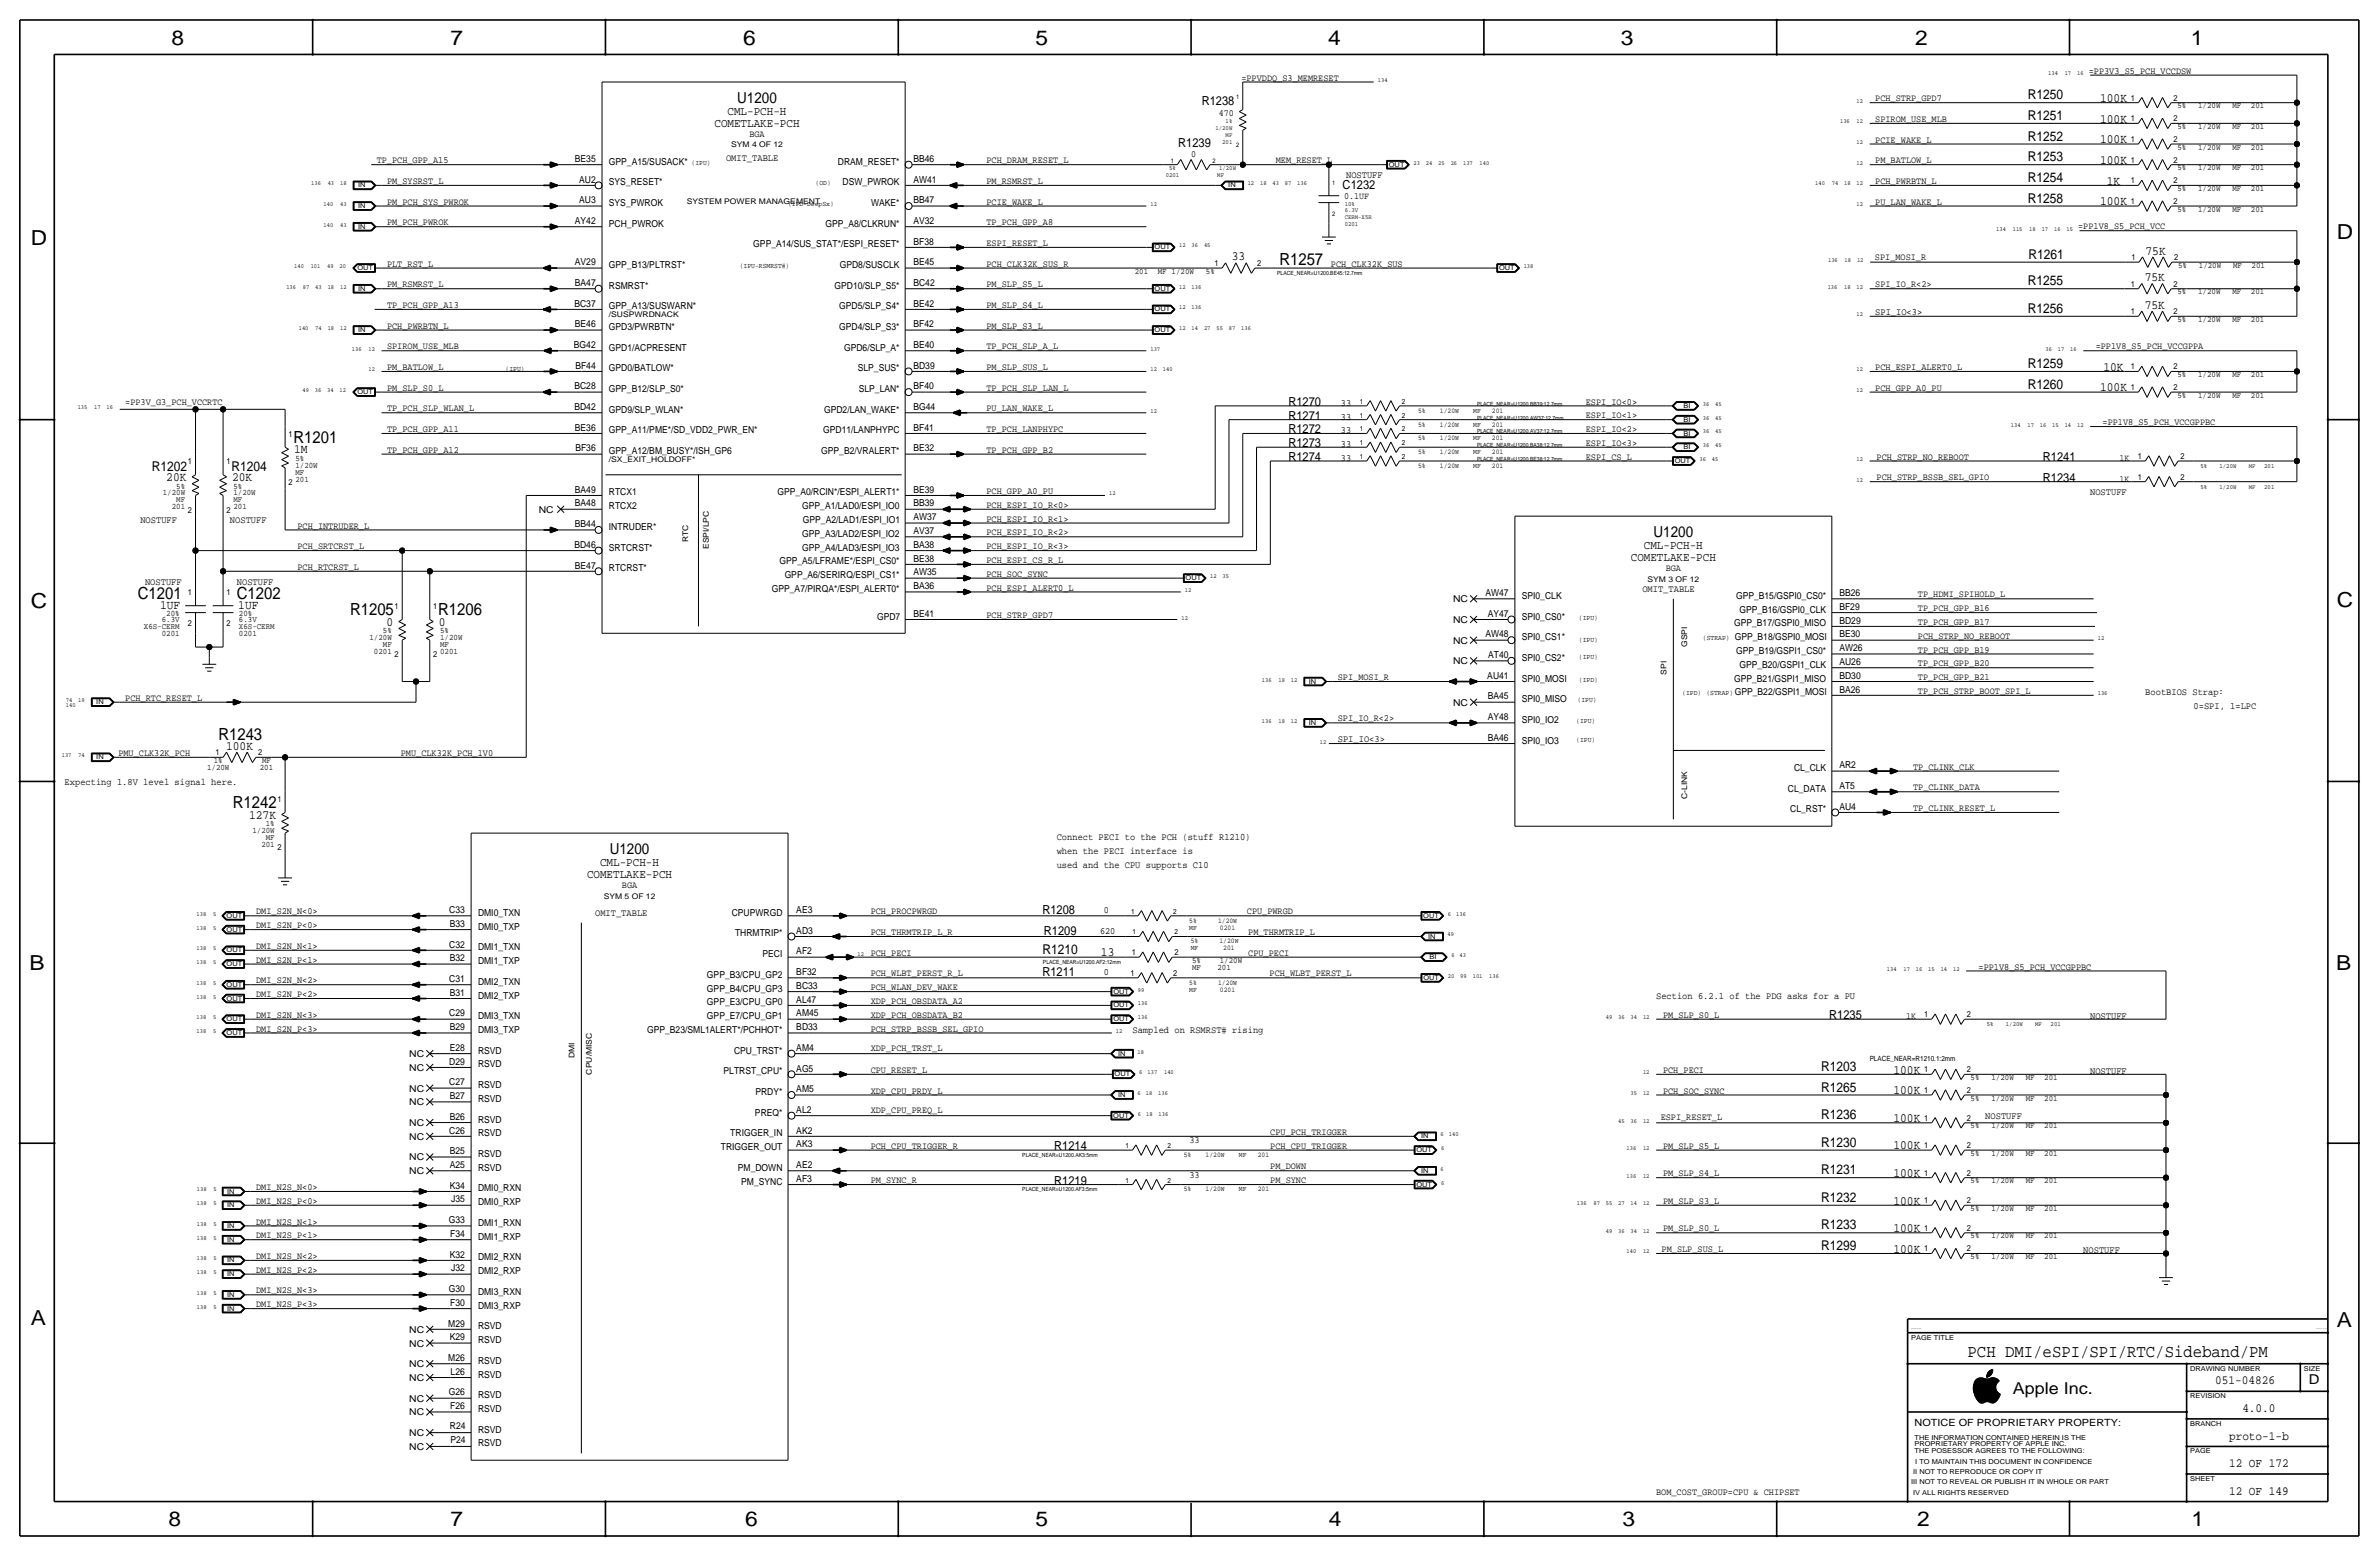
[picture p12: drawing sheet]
<svg xmlns="http://www.w3.org/2000/svg" width="877mm" height="574mm" viewBox="0 0 877 574" stroke-linecap="round" stroke-linejoin="round" font-family="sans-serif">
<defs><g id="words">
<g font-size="7.6">
<text x="63.2" y="16.5">8</text>
<text x="166.1" y="16.5">7</text>
<text x="274" y="16.5">6</text>
<text x="381.7" y="16.5">5</text>
<text x="489.7" y="16.5">4</text>
<text x="597.6" y="16.5">3</text>
<text x="706.1" y="16.5">2</text>
<text x="807.7" y="16.5">1</text>
<text x="861.5" y="88.1">D</text>
<text x="11.4" y="90.4">D</text>
<text x="11.4" y="224.3">C</text>
<text x="861.5" y="223.8">C</text>
<text x="10.9" y="357.6">B</text>
<text x="861.3" y="357.4">B</text>
<text x="11.4" y="488.4">A</text>
<text x="861.5" y="489.2">A</text>
<text x="62.2" y="562.6">8</text>
<text x="166.1" y="562.6">7</text>
<text x="274.8" y="562.6">6</text>
<text x="381.7" y="562.6">5</text>
<text x="489.9" y="562.6">4</text>
<text x="598.1" y="562.6">3</text>
<text x="706.8" y="562.6">2</text>
<text x="807.9" y="562.6">1</text>
</g>
<text font-size="6.5" x="725.4" y="500.1">PCH DMI/eSPI/SPI/RTC/Sideband/PM</text>
<g font-size="6.2">
<text x="471.7" y="97.5">R1257</text>
<text x="108.2" y="163.3">R1201</text>
<text x="50.8" y="220.7">C1201</text>
<text x="87.3" y="220.7">C1202</text>
<text x="129" y="226.8">R1205</text>
<text x="161.5" y="226.8">R1206</text>
<text x="80.5" y="272.8">R1243</text>
<text x="85.9" y="297.9">R1242</text>
</g>
<text font-size="6" x="742.1" y="513.9">Apple Inc.</text>
<g font-size="5.6">
<text x="271.8" y="37.8">U1200</text>
<text x="609.6" y="197.9">U1200</text>
<text x="224.8" y="314.7">U1200</text>
</g>
<g font-size="5">
<text x="747.6" y="36.6">R1250</text>
<text x="747.6" y="44.2">R1251</text>
<text x="747.6" y="51.8">R1252</text>
<text x="747.6" y="59.4">R1253</text>
<text x="747.6" y="67.1">R1254</text>
<text x="747.6" y="74.7">R1258</text>
<text x="747.8" y="95.4">R1261</text>
<text x="747.6" y="105.2">R1255</text>
<text x="747.6" y="115.3">R1256</text>
<text x="747.6" y="135.6">R1259</text>
<text x="747.6" y="143.3">R1260</text>
<text x="56" y="173.5">R1202</text>
<text x="85.3" y="173.5">R1204</text>
<text x="384.3" y="351.5">R1210</text>
<text x="671.4" y="394.7">R1203</text>
<text x="671.4" y="402.3">R1265</text>
<text x="671.4" y="412.6">R1236</text>
<text x="671.4" y="422.7">R1230</text>
<text x="671.4" y="432.8">R1231</text>
<text x="671.4" y="443">R1232</text>
<text x="671.4" y="453.1">R1233</text>
<text x="671.4" y="460.8">R1299</text>
<text x="851.2" y="510.3">D</text>
</g>
<g font-size="4.7">
<text x="774.2" y="37.6">100K</text>
<text x="774.2" y="45.2">100K</text>
<text x="774.2" y="52.8">100K</text>
<text x="774.2" y="60.5">100K</text>
<text x="776.7" y="68.1">1K</text>
<text x="774.2" y="75.7">100K</text>
<text x="791" y="93.8">75K</text>
<text x="454.1" y="96">33</text>
<text x="790.7" y="103.6">75K</text>
<text x="790.7" y="113.8">75K</text>
<text x="775.5" y="136.7">10K</text>
<text x="774.2" y="144.3">100K</text>
<text x="108.4" y="167.1">1M</text>
<text x="61.3" y="177.3">20K</text>
<text x="85.5" y="177.3">20K</text>
<text x="59" y="224.5">1UF</text>
<text x="87.8" y="224.5">1UF</text>
<text x="142.5" y="230.6">0</text>
<text x="161.7" y="230.6">0</text>
<text x="83.4" y="276.4">100K</text>
<text x="91.8" y="301.8">127K</text>
<text x="405.9" y="352.6">13</text>
<text x="698" y="395.7">100K</text>
<text x="698" y="403.4">100K</text>
<text x="698" y="413.6">100K</text>
<text x="698" y="423.7">100K</text>
<text x="698" y="433.8">100K</text>
<text x="698" y="444">100K</text>
<text x="698" y="454.2">100K</text>
<text x="698" y="461.8">100K</text>
</g>
<g font-size="4.6">
<text x="443.1" y="38.9">R1238</text>
<text x="434.4" y="54.4">R1239</text>
<text x="495" y="69.6">C1232</text>
<text x="475" y="149.6">R1270</text>
<text x="475" y="154.7">R1271</text>
<text x="475" y="159.8">R1272</text>
<text x="475" y="164.8">R1273</text>
<text x="475" y="169.9">R1274</text>
<text x="753.1" y="169.9">R1241</text>
<text x="753.1" y="177.5">R1234</text>
<text x="384.3" y="337.1">R1208</text>
<text x="384.8" y="344.7">R1209</text>
<text x="384.3" y="359.9">R1211</text>
<text x="674.4" y="375.7">R1235</text>
<text x="388.6" y="423.9">R1214</text>
<text x="388.6" y="436.6">R1219</text>
<text x="816.7" y="510.3">051-04826</text>
<text x="826.7" y="520.4">4.0.0</text>
<text x="821.8" y="530.6">proto-1-b</text>
<text x="821.8" y="540.8">12 OF 172</text>
<text x="821.8" y="550.9">12 OF 149</text>
</g>
<g font-size="4.5">
<text x="263.4" y="46.7">COMETLAKE-PCH</text>
<text x="268.2" y="42.4">CML-PCH-H</text>
<text x="606.1" y="202.2">CML-PCH-H</text>
<text x="601.2" y="206.8">COMETLAKE-PCH</text>
<text x="216.4" y="323.6">COMETLAKE-PCH</text>
<text x="221.2" y="319.3">CML-PCH-H</text>
</g>
<text font-size="3.7" x="705.8" y="525.5">NOTICE OF PROPRIETARY PROPERTY:</text>
<g font-size="3.6">
<text x="267.7" y="59.4">OMIT_TABLE</text>
<text x="496.3" y="65.8">NOSTUFF</text>
<text x="691.3" y="116.1">SPI_IO&lt;3&gt;</text>
<text x="770.6" y="182.6">NOSTUFF</text>
<text x="51.8" y="192.8">NOSTUFF</text>
<text x="84.8" y="192.8">NOSTUFF</text>
<text x="53.5" y="215.6">NOSTUFF</text>
<text x="87.3" y="215.6">NOSTUFF</text>
<text x="605.5" y="218.2">OMIT_TABLE</text>
<text x="790.9" y="256.3">BootBIOS Strap:</text>
<text x="808.7" y="261.4">0=SPI, 1=LPC</text>
<text x="493.2" y="273.6">SPI_IO&lt;3&gt;</text>
<text x="23.8" y="289.3">Expecting 1.8V level signal here.</text>
<text x="389.6" y="309.6">Connect PECI to the PCH (stuff R1210)</text>
<text x="389.6" y="314.7">when the PECI interface is</text>
<text x="389.6" y="319.8">used and the CPU supports C10</text>
<text x="219.4" y="337.6">OMIT_TABLE</text>
<text x="610.6" y="368">Section 6.2.1 of the PDG asks for a PU</text>
<text x="770.6" y="375.7">NOSTUFF</text>
<text x="417.5" y="380.7">Sampled on RSMRST# rising</text>
<text x="770.6" y="396">NOSTUFF</text>
<text x="731.9" y="412.4">NOSTUFF</text>
<text x="768" y="462">NOSTUFF</text>
</g>
<g font-size="3.5">
<text x="457.7" y="29.7">=PPVDDQ_S3_MEMRESET</text>
<text x="770.1" y="27.2">=PP3V3_S5_PCH_VCCDSW</text>
<text x="691.3" y="37.3">PCH_STRP_GPD7</text>
<text x="449.3" y="42.7">470</text>
<text x="691.3" y="45">SPIROM_USE_MLB</text>
<text x="276.3" y="50.5">BGA</text>
<text x="691.3" y="52.6">PCIE_WAKE_L</text>
<text x="212" y="59.7">BE35</text>
<text x="336.8" y="59.7">BB46</text>
<text x="439.2" y="57.9">0</text>
<text x="138.9" y="60.2">TP_PCH_GPP_A15</text>
<text x="224.5" y="60.7">GPP_A15/SUSACK*</text>
<text x="308.9" y="60.7">DRAM_RESET*</text>
<text x="363.7" y="60.2">PCH_DRAM_RESET_L</text>
<text x="470.4" y="60.2">MEM_RESET_L</text>
<text x="691.3" y="60.2">PM_BATLOW_L</text>
<text x="142.7" y="67.8">PM_SYSRST_L</text>
<text x="213.5" y="67.3">AU2</text>
<text x="224.5" y="68.3">SYS_RESET*</text>
<text x="310.7" y="68.3">DSW_PWROK</text>
<text x="336.8" y="67.3">AW41</text>
<text x="363.7" y="67.8">PM_RSMRST_L</text>
<text x="691.3" y="67.8">PCH_PWRBTN_L</text>
<text x="142.7" y="75.4">PM_PCH_SYS_PWROK</text>
<text x="213.5" y="74.9">AU3</text>
<text x="224.5" y="75.9">SYS_PWROK</text>
<text x="321.2" y="75.9">WAKE*</text>
<text x="336.8" y="74.9">BB47</text>
<text x="363.7" y="75.4">PCIE_WAKE_L</text>
<text x="495.5" y="73.4">0.1UF</text>
<text x="691.3" y="75.4">PU_LAN_WAKE_L</text>
<text x="142.7" y="83.1">PM_PCH_PWROK</text>
<text x="212" y="82.6">AY42</text>
<text x="224.5" y="83.6">PCH_PWROK</text>
<text x="304.4" y="83.6">GPP_A8/CLKRUN*</text>
<text x="336.8" y="82.6">AV32</text>
<text x="363.7" y="83.1">TP_PCH_GPP_A8</text>
<text x="766.2" y="84.5">=PP1V8_S5_PCH_VCC</text>
<text x="277.7" y="91.2">GPP_A14/SUS_STAT*/ESPI_RESET*</text>
<text x="336.8" y="90.2">BF38</text>
<text x="363.7" y="90.7">ESPI_RESET_L</text>
<text x="691.2" y="95.8">SPI_MOSI_R</text>
<text x="142.7" y="98.3">PLT_RST_L</text>
<text x="212" y="97.8">AV29</text>
<text x="224.5" y="98.8">GPP_B13/PLTRST*</text>
<text x="309.6" y="98.8">GPD8/SUSCLK</text>
<text x="336.8" y="97.8">BE45</text>
<text x="363.7" y="98.3">PCH_CLK32K_SUS_R</text>
<text x="490.7" y="98.3">PCH_CLK32K_SUS</text>
<text x="142.7" y="105.9">PM_RSMRST_L</text>
<text x="212" y="105.4">BA47</text>
<text x="224.5" y="106.4">RSMRST*</text>
<text x="307.7" y="106.4">GPD10/SLP_S5*</text>
<text x="336.8" y="105.4">BC42</text>
<text x="363.7" y="105.9">PM_SLP_S5_L</text>
<text x="691.3" y="105.9">SPI_IO_R&lt;2&gt;</text>
<text x="142.7" y="113.5">TP_PCH_GPP_A13</text>
<text x="211.8" y="113">BC37</text>
<text x="336.8" y="113">BE42</text>
<text x="363.7" y="113.5">PM_SLP_S4_L</text>
<text x="224.5" y="114">GPP_A13/SUSWARN*</text>
<text x="309.4" y="114">GPD5/SLP_S4*</text>
<text x="142.7" y="121.2">PCH_PWRBTN_L</text>
<text x="212" y="120.7">BE46</text>
<text x="224.5" y="121.7">GPD3/PWRBTN*</text>
<text x="309.4" y="121.7">GPD4/SLP_S3*</text>
<text x="336.8" y="120.7">BF42</text>
<text x="363.7" y="121.2">PM_SLP_S3_L</text>
<text x="142.7" y="128.8">SPIROM_USE_MLB</text>
<text x="211.6" y="128.3">BG42</text>
<text x="224.5" y="129.3">GPD1/ACPRESENT</text>
<text x="311.2" y="129.3">GPD6/SLP_A*</text>
<text x="336.8" y="128.3">BE40</text>
<text x="363.7" y="128.8">TP_PCH_SLP_A_L</text>
<text x="772.6" y="128.8">=PP1V8_S5_PCH_VCCGPPA</text>
<text x="142.7" y="136.4">PM_BATLOW_L</text>
<text x="212.1" y="135.9">BF44</text>
<text x="224.5" y="136.9">GPD0/BATLOW*</text>
<text x="316.3" y="136.9">SLP_SUS*</text>
<text x="336.8" y="135.9">BD39</text>
<text x="363.7" y="136.4">PM_SLP_SUS_L</text>
<text x="691.3" y="136.4">PCH_ESPI_ALERT0_L</text>
<text x="211.8" y="143.5">BC28</text>
<text x="336.8" y="143.5">BF40</text>
<text x="46.2" y="149.1">=PP3V_G3_PCH_VCCRTC</text>
<text x="142.7" y="144">PM_SLP_S0_L</text>
<text x="224.5" y="144.5">GPP_B12/SLP_S0*</text>
<text x="316.6" y="144.5">SLP_LAN*</text>
<text x="363.7" y="144">TP_PCH_SLP_LAN_L</text>
<text x="494.4" y="149.6">33</text>
<text x="584.7" y="149.1">ESPI_IO&lt;0&gt;</text>
<text x="691.3" y="144">PCH_GPP_A0_PU</text>
<text x="142.7" y="151.6">TP_PCH_SLP_WLAN_L</text>
<text x="211.8" y="151.1">BD42</text>
<text x="224.5" y="152.1">GPD9/SLP_WLAN*</text>
<text x="303.8" y="152.1">GPD2/LAN_WAKE*</text>
<text x="336.8" y="151.1">BG44</text>
<text x="363.7" y="151.6">PU_LAN_WAKE_L</text>
<text x="494.4" y="154.7">33</text>
<text x="584.7" y="154.2">ESPI_IO&lt;1&gt;</text>
<text x="142.7" y="159.3">TP_PCH_GPP_A11</text>
<text x="212" y="158.8">BE36</text>
<text x="224.5" y="159.8">GPP_A11/PME*/SD_VDD2_PWR_EN*</text>
<text x="303.5" y="159.8">GPD11/LANPHYPC</text>
<text x="336.8" y="158.8">BF41</text>
<text x="363.7" y="159.3">TP_PCH_LANPHYPC</text>
<text x="494.4" y="159.8">33</text>
<text x="584.7" y="159.3">ESPI_IO&lt;2&gt;</text>
<text x="775.2" y="156.7">=PP1V8_S5_PCH_VCCGPPBC</text>
<text x="142.7" y="166.9">TP_PCH_GPP_A12</text>
<text x="212.1" y="166.4">BF36</text>
<text x="224.5" y="167.4">GPP_A12/BM_BUSY*/ISH_GP6</text>
<text x="302.8" y="167.4">GPP_B2/VRALERT*</text>
<text x="336.8" y="166.4">BE32</text>
<text x="363.7" y="166.9">TP_PCH_GPP_B2</text>
<text x="494.4" y="164.8">33</text>
<text x="584.7" y="164.3">ESPI_IO&lt;3&gt;</text>
<text x="494.4" y="169.9">33</text>
<text x="584.7" y="169.4">ESPI_CS_L</text>
<text x="691.8" y="169.4">PCH_STRP_NO_REBOOT</text>
<text x="781.4" y="169.9">1K</text>
<text x="691.8" y="177">PCH_STRP_BSSB_SEL_GPIO</text>
<text x="781.4" y="177.5">1K</text>
<text x="212" y="181.6">BA49</text>
<text x="224.5" y="182.6">RTCX1</text>
<text x="286.7" y="182.6">GPP_A0/RCIN*/ESPI_ALERT1*</text>
<text x="336.8" y="181.6">BE39</text>
<text x="363.7" y="182.1">PCH_GPP_A0_PU</text>
<text x="198.6" y="189">NC</text>
<text x="212" y="186.7">BA48</text>
<text x="224.5" y="187.7">RTCX2</text>
<text x="295.8" y="187.7">GPP_A1/LAD0/ESPI_IO0</text>
<text x="336.8" y="191.8">AW37</text>
<text x="336.8" y="186.7">BB39</text>
<text x="363.7" y="187.2">PCH_ESPI_IO_R&lt;0&gt;</text>
<text x="109.7" y="194.8">PCH_INTRUDER_L</text>
<text x="212" y="194.3">BB44</text>
<text x="224.5" y="195.3">INTRUDER*</text>
<text x="295.8" y="197.9">GPP_A3/LAD2/ESPI_IO2</text>
<text x="296" y="192.8">GPP_A2/LAD1/ESPI_IO1</text>
<text x="336.8" y="196.8">AV37</text>
<text x="363.7" y="197.4">PCH_ESPI_IO_R&lt;2&gt;</text>
<text x="363.7" y="192.3">PCH_ESPI_IO_R&lt;1&gt;</text>
<text x="109.7" y="202.4">PCH_SRTCRST_L</text>
<text x="211.8" y="201.9">BD46</text>
<text x="224.5" y="202.9">SRTCRST*</text>
<text x="295.8" y="202.9">GPP_A4/LAD3/ESPI_IO3</text>
<text x="336.8" y="201.9">BA38</text>
<text x="363.7" y="202.4">PCH_ESPI_IO_R&lt;3&gt;</text>
<text x="212" y="209.6">BE47</text>
<text x="287.4" y="208">GPP_A5/LFRAME*/ESPI_CS0*</text>
<text x="336.8" y="207">BE38</text>
<text x="363.7" y="207.5">PCH_ESPI_CS_R_L</text>
<text x="109.7" y="210.1">PCH_RTCRST_L</text>
<text x="224.5" y="210.6">RTCRST*</text>
<text x="289.3" y="213.1">GPP_A6/SERIRQ/ESPI_CS1*</text>
<text x="336.8" y="212.1">AW35</text>
<text x="363.7" y="212.6">PCH_SOC_SYNC</text>
<text x="614.1" y="210.6">BGA</text>
<text x="284.6" y="218.2">GPP_A7/PIRQA*/ESPI_ALERT0*</text>
<text x="336.8" y="217.2">BA36</text>
<text x="363.7" y="217.7">PCH_ESPI_ALERT0_L</text>
<text x="535.7" y="222">NC</text>
<text x="547.6" y="219.7">AW47</text>
<text x="561" y="220.7">SPI0_CLK</text>
<text x="640" y="220.7">GPP_B15/GSPI0_CS0*</text>
<text x="678.1" y="219.7">BB26</text>
<text x="707.1" y="220.2">TP_HDMI_SPIHOLD_L</text>
<text x="336.8" y="227.3">BE41</text>
<text x="363.7" y="227.8">PCH_STRP_GPD7</text>
<text x="548.5" y="227.3">AY47</text>
<text x="641.2" y="225.8">GPP_B16/GSPI0_CLK</text>
<text x="678.1" y="224.8">BF29</text>
<text x="707.1" y="225.3">TP_PCH_GPP_B16</text>
<text x="323.3" y="228.3">GPD7</text>
<text x="535.7" y="229.6">NC</text>
<text x="561" y="228.3">SPI0_CS0*</text>
<text x="639.3" y="230.9">GPP_B17/GSPI0_MISO</text>
<text x="678.1" y="229.9">BD29</text>
<text x="707.1" y="230.4">TP_PCH_GPP_B17</text>
<text x="535.7" y="237.2">NC</text>
<text x="547.6" y="235">AW48</text>
<text x="561" y="236">SPI0_CS1*</text>
<text x="639.6" y="236">GPP_B18/GSPI0_MOSI</text>
<text x="678.1" y="235">BE30</text>
<text x="707.1" y="235.5">PCH_STRP_NO_REBOOT</text>
<text x="535.7" y="244.9">NC</text>
<text x="548.7" y="242.6">AT40</text>
<text x="561" y="243.6">SPI0_CS2*</text>
<text x="640" y="241">GPP_B19/GSPI1_CS0*</text>
<text x="678.1" y="245.1">AU26</text>
<text x="678.1" y="240">AW26</text>
<text x="707.1" y="240.5">TP_PCH_GPP_B19</text>
<text x="707.1" y="245.6">TP_PCH_GPP_B20</text>
<text x="493.2" y="250.7">SPI_MOSI_R</text>
<text x="548.3" y="250.2">AU41</text>
<text x="561" y="251.2">SPI0_MOSI</text>
<text x="639.3" y="251.2">GPP_B21/GSPI1_MISO</text>
<text x="641.2" y="246.1">GPP_B20/GSPI1_CLK</text>
<text x="678.1" y="250.2">BD30</text>
<text x="707.1" y="250.7">TP_PCH_GPP_B21</text>
<text x="548.5" y="257.8">BA45</text>
<text x="639.6" y="256.3">GPP_B22/GSPI1_MOSI</text>
<text x="678.1" y="255.3">BA26</text>
<text x="707.1" y="255.8">TP_PCH_STRP_BOOT_SPI_L</text>
<text x="46.2" y="258.3">PCH_RTC_RESET_L</text>
<text x="535.7" y="260.1">NC</text>
<text x="561" y="258.8">SPI0_MISO</text>
<text x="493.2" y="265.9">SPI_IO_R&lt;2&gt;</text>
<text x="548.5" y="265.4">AY48</text>
<text x="561" y="266.4">SPI0_IO2</text>
<text x="548.5" y="273.1">BA46</text>
<text x="561" y="274.1">SPI0_IO3</text>
<text x="43.6" y="278.6">PMU_CLK32K_PCH</text>
<text x="147.8" y="278.6">PMU_CLK32K_PCH_1V0</text>
<text x="661.4" y="284.2">CL_CLK</text>
<text x="678.1" y="283.2">AR2</text>
<text x="705.3" y="283.7">TP_CLINK_CLK</text>
<text x="659.1" y="291.8">CL_DATA</text>
<text x="678.1" y="290.8">AT5</text>
<text x="705.3" y="291.3">TP_CLINK_DATA</text>
<text x="660" y="299.5">CL_RST*</text>
<text x="678.1" y="298.5">AU4</text>
<text x="705.3" y="299">TP_CLINK_RESET_L</text>
<text x="229.3" y="327.4">BGA</text>
<text x="94.4" y="337.1">DMI_S2N_N&lt;0&gt;</text>
<text x="165.6" y="336.6">C33</text>
<text x="165.8" y="341.6">B33</text>
<text x="176.2" y="337.6">DMI0_TXN</text>
<text x="269.8" y="337.6">CPUPWRGD</text>
<text x="293.6" y="336.6">AE3</text>
<text x="321" y="337.1">PCH_PROCPWRGD</text>
<text x="406.9" y="336.6">0</text>
<text x="459.7" y="337.1">CPU_PWRGD</text>
<text x="94.4" y="342.1">DMI_S2N_P&lt;0&gt;</text>
<text x="176.2" y="342.6">DMI0_TXP</text>
<text x="271" y="345.2">THRMTRIP*</text>
<text x="293.6" y="344.2">AD3</text>
<text x="321" y="344.7">PCH_THRMTRIP_L_R</text>
<text x="405.5" y="344.2">620</text>
<text x="460.2" y="344.7">PM_THRMTRIP_L</text>
<text x="94.4" y="349.8">DMI_S2N_N&lt;1&gt;</text>
<text x="165.6" y="349.3">C32</text>
<text x="176.2" y="350.3">DMI1_TXN</text>
<text x="281.1" y="352.8">PECI</text>
<text x="293.6" y="351.8">AF2</text>
<text x="321" y="352.3">PCH_PECI</text>
<text x="460.2" y="352.3">CPU_PECI</text>
<text x="94.4" y="354.8">DMI_S2N_P&lt;1&gt;</text>
<text x="165.8" y="354.3">B32</text>
<text x="176.2" y="355.3">DMI1_TXP</text>
<text x="293.6" y="359.4">BF32</text>
<text x="321" y="359.9">PCH_WLBT_PERST_R_L</text>
<text x="406.9" y="359.4">0</text>
<text x="468" y="359.9">PCH_WLBT_PERST_L</text>
<text x="729.4" y="357.4">=PP1V8_S5_PCH_VCCGPPBC</text>
<text x="94.4" y="362.5">DMI_S2N_N&lt;2&gt;</text>
<text x="165.6" y="362">C31</text>
<text x="176.2" y="363">DMI2_TXN</text>
<text x="260.6" y="360.4">GPP_B3/CPU_GP2</text>
<text x="260.6" y="365.5">GPP_B4/CPU_GP3</text>
<text x="293.6" y="364.5">BC33</text>
<text x="321" y="365">PCH_WLAN_DEV_WAKE</text>
<text x="94.4" y="367.5">DMI_S2N_P&lt;2&gt;</text>
<text x="165.8" y="367">B31</text>
<text x="176.2" y="368">DMI2_TXP</text>
<text x="260.6" y="370.6">GPP_E3/CPU_GP0</text>
<text x="293.6" y="369.6">AL47</text>
<text x="321" y="370.1">XDP_PCH_OBSDATA_A2</text>
<text x="94.4" y="375.2">DMI_S2N_N&lt;3&gt;</text>
<text x="165.6" y="374.6">C29</text>
<text x="176.2" y="375.7">DMI3_TXN</text>
<text x="260.6" y="375.7">GPP_E7/CPU_GP1</text>
<text x="293.6" y="374.6">AM45</text>
<text x="321" y="375.2">XDP_PCH_OBSDATA_B2</text>
<text x="613.1" y="375.2">PM_SLP_S0_L</text>
<text x="702.7" y="375.7">1K</text>
<text x="94.4" y="380.2">DMI_S2N_P&lt;3&gt;</text>
<text x="165.8" y="379.7">B29</text>
<text x="176.2" y="380.7">DMI3_TXP</text>
<text x="238.6" y="380.7">GPP_B23/SML1ALERT*/PCHHOT*</text>
<text x="293.6" y="379.7">BD33</text>
<text x="321" y="380.2">PCH_STRP_BSSB_SEL_GPIO</text>
<text x="150.9" y="389.6">NC</text>
<text x="165.8" y="387.4">E28</text>
<text x="176.2" y="388.4">RSVD</text>
<text x="270.6" y="388.4">CPU_TRST*</text>
<text x="293.6" y="387.4">AM4</text>
<text x="321" y="387.3">XDP_PCH_TRST_L</text>
<text x="150.9" y="394.7">NC</text>
<text x="165.6" y="392.4">D29</text>
<text x="176.2" y="393.4">RSVD</text>
<text x="266.8" y="396">PLTRST_CPU*</text>
<text x="293.6" y="395">AG5</text>
<text x="321" y="395.5">CPU_RESET_L</text>
<text x="613.1" y="395.5">PCH_PECI</text>
<text x="165.6" y="400.1">C27</text>
<text x="176.2" y="401.1">RSVD</text>
<text x="150.9" y="402.3">NC</text>
<text x="150.9" y="407.4">NC</text>
<text x="165.8" y="405.1">B27</text>
<text x="176.2" y="406.1">RSVD</text>
<text x="278.5" y="403.6">PRDY*</text>
<text x="293.6" y="402.6">AM5</text>
<text x="321" y="403.1">XDP_CPU_PRDY_L</text>
<text x="613.1" y="403.1">PCH_SOC_SYNC</text>
<text x="165.8" y="412.8">B26</text>
<text x="176.2" y="413.8">RSVD</text>
<text x="278.3" y="411.2">PREQ*</text>
<text x="293.6" y="410.2">AL2</text>
<text x="321" y="410.2">XDP_CPU_PREQ_L</text>
<text x="612.2" y="413">ESPI_RESET_L</text>
<text x="150.9" y="415">NC</text>
<text x="165.6" y="417.8">C26</text>
<text x="176.2" y="418.8">RSVD</text>
<text x="269.2" y="418.8">TRIGGER_IN</text>
<text x="293.6" y="417.8">AK2</text>
<text x="468.3" y="418.3">CPU_PCH_TRIGGER</text>
<text x="150.9" y="420.1">NC</text>
<text x="165.8" y="425.4">B25</text>
<text x="265.7" y="423.9">TRIGGER_OUT</text>
<text x="293.6" y="422.9">AK3</text>
<text x="321" y="423.4">PCH_CPU_TRIGGER_R</text>
<text x="438.5" y="421.4">33</text>
<text x="468.3" y="423.4">PCH_CPU_TRIGGER</text>
<text x="613.1" y="423.4">PM_SLP_S5_L</text>
<text x="150.9" y="427.7">NC</text>
<text x="165.8" y="430.5">A25</text>
<text x="176.2" y="431.5">RSVD</text>
<text x="176.2" y="426.5">RSVD</text>
<text x="272" y="431.5">PM_DOWN</text>
<text x="293.6" y="430.5">AE2</text>
<text x="468.3" y="431">PM_DOWN</text>
<text x="150.9" y="432.8">NC</text>
<text x="273.3" y="436.6">PM_SYNC</text>
<text x="293.6" y="435.6">AF3</text>
<text x="321" y="436.1">PM_SYNC_R</text>
<text x="438.5" y="434.1">33</text>
<text x="468.3" y="436.1">PM_SYNC</text>
<text x="613.1" y="433.6">PM_SLP_S4_L</text>
<text x="94.4" y="438.7">DMI_N2S_N&lt;0&gt;</text>
<text x="94.4" y="443.7">DMI_N2S_P&lt;0&gt;</text>
<text x="165.8" y="438.2">K34</text>
<text x="166.3" y="443.2">J35</text>
<text x="176.2" y="439.2">DMI0_RXN</text>
<text x="613.1" y="443.7">PM_SLP_S3_L</text>
<text x="176.2" y="444.2">DMI0_RXP</text>
<text x="94.4" y="451.4">DMI_N2S_N&lt;1&gt;</text>
<text x="165.4" y="450.9">G33</text>
<text x="166" y="455.9">F34</text>
<text x="176.2" y="451.9">DMI1_RXN</text>
<text x="613.1" y="453.9">PM_SLP_S0_L</text>
<text x="94.4" y="456.4">DMI_N2S_P&lt;1&gt;</text>
<text x="176.2" y="456.9">DMI1_RXP</text>
<text x="612.6" y="461.5">PM_SLP_SUS_L</text>
<text x="94.4" y="464.1">DMI_N2S_N&lt;2&gt;</text>
<text x="165.8" y="463.6">K32</text>
<text x="176.2" y="464.6">DMI2_RXN</text>
<text x="94.4" y="469.1">DMI_N2S_P&lt;2&gt;</text>
<text x="166.3" y="468.6">J32</text>
<text x="176.2" y="469.6">DMI2_RXP</text>
<text x="94.4" y="476.8">DMI_N2S_N&lt;3&gt;</text>
<text x="165.4" y="476.2">G30</text>
<text x="176.2" y="477.3">DMI3_RXN</text>
<text x="94.4" y="481.8">DMI_N2S_P&lt;3&gt;</text>
<text x="166" y="481.3">F30</text>
<text x="176.2" y="482.3">DMI3_RXP</text>
<text x="150.9" y="491.2">NC</text>
<text x="165.3" y="489">M29</text>
<text x="176.2" y="490">RSVD</text>
<text x="150.9" y="496.3">NC</text>
<text x="165.8" y="494">K29</text>
<text x="176.2" y="495">RSVD</text>
<text x="150.9" y="503.9">NC</text>
<text x="165.3" y="501.6">M26</text>
<text x="176.2" y="502.7">RSVD</text>
<text x="150.9" y="509">NC</text>
<text x="166.1" y="506.7">L26</text>
<text x="176.2" y="507.7">RSVD</text>
<text x="165.4" y="514.3">G26</text>
<text x="176.2" y="515.4">RSVD</text>
<text x="150.9" y="521.7">NC</text>
<text x="150.9" y="516.6">NC</text>
<text x="166" y="519.4">F26</text>
<text x="176.2" y="520.4">RSVD</text>
<text x="165.9" y="526.8">R24</text>
<text x="150.9" y="529.3">NC</text>
<text x="166" y="531.9">P24</text>
<text x="176.2" y="533.1">RSVD</text>
<text x="176.2" y="528.1">RSVD</text>
<text x="150.9" y="534.4">NC</text>
<text x="610.6" y="550.9">BOM_COST_GROUP=CPU &amp; CHIPSET</text>
</g>
<g font-size="3.1">
<text x="785.6" y="37.1">1</text>
<text x="801.3" y="37.1">2</text>
<text x="802.7" y="39.9">5%</text>
<text x="810.4" y="39.9">1/20W</text>
<text x="823" y="39.9">MF</text>
<text x="829.8" y="39.9">201</text>
<text x="785.6" y="44.7">1</text>
<text x="801.3" y="44.7">2</text>
<text x="802.7" y="47.5">5%</text>
<text x="810.4" y="47.5">1/20W</text>
<text x="823" y="47.5">MF</text>
<text x="829.8" y="47.5">201</text>
<text x="785.6" y="52.3">1</text>
<text x="801.3" y="52.3">2</text>
<text x="785.6" y="59.9">1</text>
<text x="801.3" y="59.9">2</text>
<text x="802.7" y="55.1">5%</text>
<text x="810.4" y="55.1">1/20W</text>
<text x="823" y="55.1">MF</text>
<text x="829.8" y="55.1">201</text>
<text x="802.7" y="62.7">5%</text>
<text x="810.4" y="62.7">1/20W</text>
<text x="823" y="62.7">MF</text>
<text x="829.8" y="62.7">201</text>
<text x="785.6" y="67.6">1</text>
<text x="801.3" y="67.6">2</text>
<text x="802.7" y="70.4">5%</text>
<text x="810.4" y="70.4">1/20W</text>
<text x="823" y="70.4">MF</text>
<text x="829.8" y="70.4">201</text>
<text x="785.6" y="75.2">1</text>
<text x="801.3" y="75.2">2</text>
<text x="802.7" y="78">5%</text>
<text x="810.4" y="78">1/20W</text>
<text x="823" y="78">MF</text>
<text x="829.8" y="78">201</text>
<text x="785.8" y="95.9">1</text>
<text x="801.6" y="95.9">2</text>
<text x="418.4" y="100.8">201</text>
<text x="426.8" y="100.8">MF 1/20W</text>
<text x="444.6" y="100.8">5%</text>
<text x="447.7" y="98">1</text>
<text x="463.5" y="98">2</text>
<text x="803" y="98.7">5%</text>
<text x="810.7" y="98.7">1/20W</text>
<text x="823.3" y="98.7">MF</text>
<text x="830.1" y="98.7">201</text>
<text x="785.6" y="105.7">1</text>
<text x="801.3" y="105.7">2</text>
<text x="802.7" y="108.5">5%</text>
<text x="810.4" y="108.5">1/20W</text>
<text x="823" y="108.5">MF</text>
<text x="829.8" y="108.5">201</text>
<text x="785.6" y="115.8">1</text>
<text x="801.3" y="115.8">2</text>
<text x="802.7" y="118.6">5%</text>
<text x="810.4" y="118.6">1/20W</text>
<text x="823" y="118.6">MF</text>
<text x="829.8" y="118.6">201</text>
<text x="785.6" y="136.1">1</text>
<text x="801.3" y="136.1">2</text>
<text x="785.6" y="143.8">1</text>
<text x="801.3" y="143.8">2</text>
<text x="802.7" y="138.9">5%</text>
<text x="810.4" y="138.9">1/20W</text>
<text x="823" y="138.9">MF</text>
<text x="829.8" y="138.9">201</text>
<text x="802.7" y="146.6">5%</text>
<text x="810.4" y="146.6">1/20W</text>
<text x="823" y="146.6">MF</text>
<text x="829.8" y="146.6">201</text>
<text x="106.4" y="161">1</text>
<text x="69.3" y="171.2">1</text>
<text x="83.5" y="171.2">1</text>
<text x="108.9" y="169.9">5%</text>
<text x="108.9" y="172.5">1/20W</text>
<text x="788.1" y="169.2">1</text>
<text x="803.9" y="169.2">2</text>
<text x="106.4" y="178.8">2</text>
<text x="108.9" y="175">MF</text>
<text x="108.9" y="177.5">201</text>
<text x="788.1" y="176.8">1</text>
<text x="803.9" y="176.8">2</text>
<text x="60" y="182.6">1/20W</text>
<text x="65" y="185.2">MF</text>
<text x="65" y="180.1">5%</text>
<text x="86.1" y="185.2">MF</text>
<text x="86.1" y="182.6">1/20W</text>
<text x="86.1" y="180.1">5%</text>
<text x="63.3" y="187.7">201</text>
<text x="69.3" y="189">2</text>
<text x="83.5" y="189">2</text>
<text x="86.1" y="187.7">201</text>
<text x="69.3" y="219.5">1</text>
<text x="83.5" y="219.5">1</text>
<text x="61.3" y="227.1">20%</text>
<text x="88.1" y="227.1">20%</text>
<text x="145.5" y="224.5">1</text>
<text x="159.7" y="224.5">1</text>
<text x="53" y="231.9">X6S-CERM</text>
<text x="59.6" y="229.4">6.3V</text>
<text x="69.3" y="230.9">2</text>
<text x="83.5" y="230.9">2</text>
<text x="88.1" y="229.4">6.3V</text>
<text x="88.1" y="231.9">X6S-CERM</text>
<text x="141.2" y="233.4">5%</text>
<text x="162.3" y="233.4">5%</text>
<text x="59.6" y="234.4">0201</text>
<text x="88.1" y="234.4">0201</text>
<text x="136.2" y="236">1/20W</text>
<text x="141.2" y="238.5">MF</text>
<text x="162.3" y="238.5">MF</text>
<text x="162.3" y="236">1/20W</text>
<text x="137.9" y="241">0201</text>
<text x="145.5" y="242.3">2</text>
<text x="159.7" y="242.3">2</text>
<text x="162.3" y="241">0201</text>
<text x="78.8" y="281.2">1%</text>
<text x="79.4" y="278.4">1</text>
<text x="95.2" y="278.4">2</text>
<text x="96.6" y="281.2">MF</text>
<text x="76.3" y="283.7">1/20W</text>
<text x="95.8" y="283.7">201</text>
<text x="102.3" y="295.7">1</text>
<text x="98" y="304.5">1%</text>
<text x="93" y="307.1">1/20W</text>
<text x="98" y="309.6">MF</text>
<text x="96.3" y="312.2">201</text>
<text x="102.3" y="313.4">2</text>
<text x="417.3" y="352">1</text>
<text x="433" y="352">2</text>
<text x="416.8" y="359.7">1</text>
<text x="432.5" y="359.7">2</text>
<text x="439.5" y="357.4">MF</text>
<text x="439.5" y="354.8">5%</text>
<text x="448.8" y="357.4">201</text>
<text x="449.7" y="354.8">1/20W</text>
<text x="709.4" y="374.9">1</text>
<text x="725.1" y="374.9">2</text>
<text x="709.4" y="395.2">1</text>
<text x="725.1" y="395.2">2</text>
<text x="726.5" y="398">5%</text>
<text x="734.2" y="398">1/20W</text>
<text x="746.8" y="398">MF</text>
<text x="753.6" y="398">201</text>
<text x="709.4" y="402.8">1</text>
<text x="725.1" y="402.8">2</text>
<text x="726.5" y="405.6">5%</text>
<text x="734.2" y="405.6">1/20W</text>
<text x="746.8" y="405.6">MF</text>
<text x="753.6" y="405.6">201</text>
<text x="709.4" y="413.1">1</text>
<text x="725.1" y="413.1">2</text>
<text x="726.5" y="415.9">5%</text>
<text x="734.2" y="415.9">1/20W</text>
<text x="746.8" y="415.9">MF</text>
<text x="753.6" y="415.9">201</text>
<text x="709.4" y="423.2">1</text>
<text x="725.1" y="423.2">2</text>
<text x="726.5" y="426">5%</text>
<text x="734.2" y="426">1/20W</text>
<text x="746.8" y="426">MF</text>
<text x="753.6" y="426">201</text>
<text x="709.4" y="433.3">1</text>
<text x="725.1" y="433.3">2</text>
<text x="726.5" y="436.1">5%</text>
<text x="734.2" y="436.1">1/20W</text>
<text x="746.8" y="436.1">MF</text>
<text x="753.6" y="436.1">201</text>
<text x="709.4" y="443.5">1</text>
<text x="725.1" y="443.5">2</text>
<text x="726.5" y="446.3">5%</text>
<text x="734.2" y="446.3">1/20W</text>
<text x="746.8" y="446.3">MF</text>
<text x="753.6" y="446.3">201</text>
<text x="709.4" y="453.6">1</text>
<text x="725.1" y="453.6">2</text>
<text x="709.4" y="461.3">1</text>
<text x="725.1" y="461.3">2</text>
<text x="726.5" y="456.4">5%</text>
<text x="734.2" y="456.4">1/20W</text>
<text x="746.8" y="456.4">MF</text>
<text x="753.6" y="456.4">201</text>
<text x="726.5" y="464.1">5%</text>
<text x="734.2" y="464.1">1/20W</text>
<text x="746.8" y="464.1">MF</text>
<text x="753.6" y="464.1">201</text>
</g>
<g font-size="2.9">
<text x="269.5" y="54.4">SYM 4 OF 12</text>
<text x="253.2" y="75.2">SYSTEM POWER MANAGEMENT</text>
<text x="224.5" y="116.8">/SUSPWRDNACK</text>
<text x="224.5" y="170.2">/SX_EXIT_HOLDOFF*</text>
<text x="253.7" y="199.8" transform="rotate(-90 253.7 199.8)">RTC</text>
<text x="261.3" y="202.4" transform="rotate(-90 261.3 202.4)">ESPI/LPC</text>
<text x="607.4" y="214.4">SYM 3 OF 12</text>
<text x="622" y="238.5" transform="rotate(-90 622 238.5)">GSPI</text>
<text x="614.4" y="248.7" transform="rotate(-90 614.4 248.7)">SPI</text>
<text x="622" y="294.5" transform="rotate(-90 622 294.5)">C-LINK</text>
<text x="222.6" y="331.2">SYM 5 OF 12</text>
<text x="211.8" y="390" transform="rotate(-90 211.8 390)">DMI</text>
<text x="218.1" y="396.1" transform="rotate(-90 218.1 396.1)">CPU/MISC</text>
</g>
<g font-size="2.6">
<text x="255" y="60.7">(IPU)</text>
<text x="300.7" y="68.3">(OD)</text>
<text x="290.5" y="75.9">(IPD-DeepSx)</text>
<text x="272.7" y="98.8">(IPU-RSMRST#)</text>
<text x="186.4" y="136.9">(IPU)</text>
<text x="501.3" y="148.8">1</text>
<text x="516.8" y="148.8">2</text>
<text x="501.3" y="153.9">1</text>
<text x="516.8" y="153.9">2</text>
<text x="522.8" y="152.1">5%</text>
<text x="530.8" y="152.1">1/20W</text>
<text x="543.1" y="152.1">MF</text>
<text x="550" y="152.1">201</text>
<text x="501.3" y="159">1</text>
<text x="516.8" y="159">2</text>
<text x="522.8" y="157.2">5%</text>
<text x="530.8" y="157.2">1/20W</text>
<text x="543.1" y="157.2">MF</text>
<text x="550" y="157.2">201</text>
<text x="501.3" y="164.1">1</text>
<text x="516.8" y="164.1">2</text>
<text x="522.8" y="162.3">5%</text>
<text x="522.8" y="167.4">5%</text>
<text x="530.8" y="162.3">1/20W</text>
<text x="530.8" y="167.4">1/20W</text>
<text x="543.1" y="162.3">MF</text>
<text x="543.1" y="167.4">MF</text>
<text x="550" y="162.3">201</text>
<text x="550" y="167.4">201</text>
<text x="501.3" y="169.2">1</text>
<text x="516.8" y="169.2">2</text>
<text x="522.8" y="172.5">5%</text>
<text x="530.8" y="172.5">1/20W</text>
<text x="543.1" y="172.5">MF</text>
<text x="550" y="172.5">201</text>
<text x="582.1" y="228.3">(IPU)</text>
<text x="582.1" y="236.5">(IPU)</text>
<text x="627.8" y="236">(STRAP)</text>
<text x="582.1" y="243.1">(IPU)</text>
<text x="582.1" y="251.2">(IPD)</text>
<text x="620.2" y="256.3">(IPD)</text>
<text x="629.1" y="256.3">(STRAP)</text>
<text x="581.6" y="258.8">(IPU)</text>
<text x="581.1" y="266.4">(IPU)</text>
<text x="581.1" y="273.6">(IPU)</text>
<text x="417" y="336.8">1</text>
<text x="432.5" y="336.8">2</text>
<text x="438.5" y="340.1">5%</text>
<text x="449.1" y="340.1">1/20W</text>
<text x="417.5" y="344.4">1</text>
<text x="433" y="344.4">2</text>
<text x="438.5" y="342.6">MF</text>
<text x="439" y="347.7">5%</text>
<text x="449.6" y="347.7">1/20W</text>
<text x="449.8" y="342.6">0201</text>
<text x="439" y="350.3">MF</text>
<text x="451" y="350.3">201</text>
<text x="438.5" y="365.5">MF</text>
<text x="438.5" y="363">5%</text>
<text x="449.1" y="363">1/20W</text>
<text x="449.8" y="365.5">0201</text>
<text x="689.3" y="390.9">PLACE_NEAR=R1210.1:2mm</text>
<text x="415" y="423.2">1</text>
<text x="430.5" y="423.2">2</text>
<text x="436.4" y="426.5">5%</text>
<text x="444.5" y="426.5">1/20W</text>
<text x="456.8" y="426.5">MF</text>
<text x="463.7" y="426.5">201</text>
<text x="415" y="435.9">1</text>
<text x="430.5" y="435.9">2</text>
<text x="436.4" y="439.2">5%</text>
<text x="444.5" y="439.2">1/20W</text>
<text x="456.8" y="439.2">MF</text>
<text x="463.7" y="439.2">201</text>
</g>
<g font-size="2.5">
<text x="512" y="61.5">OUT</text>
<text x="132" y="69.1">IN</text>
<text x="452.8" y="69.1">IN</text>
<text x="132" y="76.7">IN</text>
<text x="132" y="84.3">IN</text>
<text x="425.7" y="91.9">OUT</text>
<text x="131.8" y="99.6">OUT</text>
<text x="552.7" y="99.6">OUT</text>
<text x="132" y="107.2">IN</text>
<text x="425.7" y="107.2">OUT</text>
<text x="425.7" y="114.8">OUT</text>
<text x="132" y="122.4">IN</text>
<text x="425.7" y="122.4">OUT</text>
<text x="131.8" y="145.3">OUT</text>
<text x="620.7" y="155.4">BI</text>
<text x="620.7" y="150.4">BI</text>
<text x="620.7" y="160.5">BI</text>
<text x="620.7" y="165.6">BI</text>
<text x="617.4" y="170.7">OUT</text>
<text x="437.1" y="213.9">OUT</text>
<text x="482.5" y="252">IN</text>
<text x="35.5" y="259.6">IN</text>
<text x="482.5" y="267.2">IN</text>
<text x="35.5" y="279.9">IN</text>
<text x="83.5" y="338.3">OUT</text>
<text x="524.7" y="338.3">OUT</text>
<text x="83.5" y="343.4">OUT</text>
<text x="526.5" y="345.9">IN</text>
<text x="83.5" y="351">OUT</text>
<text x="527" y="353.6">BI</text>
<text x="83.5" y="356.1">OUT</text>
<text x="83.5" y="363.7">OUT</text>
<text x="524.8" y="361.2">OUT</text>
<text x="83.5" y="368.8">OUT</text>
<text x="410.5" y="371.3">OUT</text>
<text x="410.5" y="366.3">OUT</text>
<text x="83.5" y="376.4">OUT</text>
<text x="410.5" y="376.4">OUT</text>
<text x="83.5" y="381.5">OUT</text>
<text x="412.2" y="389.1">IN</text>
<text x="410.9" y="396.7">OUT</text>
<text x="412.2" y="404.4">IN</text>
<text x="410.4" y="412">OUT</text>
<text x="524" y="419.6">IN</text>
<text x="522.2" y="424.7">OUT</text>
<text x="522.2" y="437.4">OUT</text>
<text x="524" y="432.3">IN</text>
<text x="83.8" y="439.9">IN</text>
<text x="83.8" y="445">IN</text>
<text x="83.8" y="452.6">IN</text>
<text x="83.8" y="457.7">IN</text>
<text x="83.8" y="465.3">IN</text>
<text x="83.8" y="470.4">IN</text>
<text x="83.8" y="478">IN</text>
<text x="83.8" y="483.1">IN</text>
<text x="704.5" y="493.8">PAGE TITLE</text>
<text x="807.4" y="505.2">DRAWING NUMBER</text>
<text x="849.3" y="505.2">SIZE</text>
<text x="807.4" y="515.4">REVISION</text>
<text x="807.4" y="525.5">BRANCH</text>
<text x="705.8" y="533.1">PROPRIETARY PROPERTY OF APPLE INC.</text>
<text x="705.8" y="530.6">THE INFORMATION CONTAINED HEREIN IS THE</text>
<text x="705.8" y="535.7">THE POSESSOR AGREES TO THE FOLLOWING:</text>
<text x="706.1" y="539.5">I TO MAINTAIN THIS DOCUMENT IN CONFIDENCE</text>
<text x="807.4" y="535.7">PAGE</text>
<text x="705.3" y="543.3">II NOT TO REPRODUCE OR COPY IT</text>
<text x="807.4" y="545.8">SHEET</text>
<text x="704.5" y="547.1">III NOT TO REVEAL OR PUBLISH IT IN WHOLE OR PART</text>
<text x="705.3" y="550.9">IV ALL RIGHTS RESERVED</text>
</g>
<g font-size="2.3">
<text x="755.1" y="27.7">134</text>
<text x="761.2" y="27.7">17</text>
<text x="765.8" y="27.7">16</text>
<text x="507.9" y="30.2">134</text>
<text x="455.7" y="36.6">1</text>
<text x="684.5" y="37.8">12</text>
<text x="451.9" y="45.5">1%</text>
<text x="678.4" y="45.5">136</text>
<text x="684.5" y="45.5">12</text>
<text x="448.1" y="48">1/20W</text>
<text x="450.6" y="53.1">201</text>
<text x="451.9" y="50.5">MF</text>
<text x="684.5" y="53.1">12</text>
<text x="431.6" y="59.9">1</text>
<text x="447" y="59.9">2</text>
<text x="455.7" y="54.4">2</text>
<text x="429.8" y="65.3">0201</text>
<text x="431" y="62.7">5%</text>
<text x="448.8" y="65.3">MF</text>
<text x="449.5" y="62.7">1/20W</text>
<text x="521.1" y="60.7">23</text>
<text x="525.7" y="60.7">24</text>
<text x="530.3" y="60.7">25</text>
<text x="534.8" y="60.7">26</text>
<text x="539.4" y="60.7">137</text>
<text x="545.5" y="60.7">140</text>
<text x="684.5" y="60.7">12</text>
<text x="114.7" y="68.3">136</text>
<text x="120.8" y="68.3">43</text>
<text x="125.4" y="68.3">18</text>
<text x="460" y="68.3">12</text>
<text x="464.6" y="68.3">18</text>
<text x="469.1" y="68.3">43</text>
<text x="473.7" y="68.3">87</text>
<text x="478.3" y="68.3">136</text>
<text x="491.2" y="68.3">1</text>
<text x="669.2" y="68.3">140</text>
<text x="675.3" y="68.3">74</text>
<text x="679.9" y="68.3">18</text>
<text x="684.5" y="68.3">12</text>
<text x="119.3" y="75.9">140</text>
<text x="125.4" y="75.9">43</text>
<text x="424.1" y="75.9">12</text>
<text x="495.8" y="75.9">10%</text>
<text x="684.5" y="75.9">12</text>
<text x="119.3" y="83.6">140</text>
<text x="125.4" y="83.6">43</text>
<text x="491.2" y="79.8">2</text>
<text x="495.8" y="78.2">6.3V</text>
<text x="495.8" y="83.3">0201</text>
<text x="495.8" y="80.8">CERM-X5R</text>
<text x="735.9" y="85">134</text>
<text x="742" y="85">115</text>
<text x="748.1" y="85">18</text>
<text x="752.7" y="85">17</text>
<text x="757.3" y="85">16</text>
<text x="761.8" y="85">15</text>
<text x="434.7" y="91.2">12</text>
<text x="439.3" y="91.2">36</text>
<text x="443.9" y="91.2">45</text>
<text x="108.5" y="98.8">140</text>
<text x="114.6" y="98.8">101</text>
<text x="120.7" y="98.8">49</text>
<text x="125.2" y="98.8">20</text>
<text x="561.7" y="98.8">138</text>
<text x="674" y="96.6">136</text>
<text x="680.1" y="96.6">18</text>
<text x="684.6" y="96.6">12</text>
<text x="105.6" y="106.4">136</text>
<text x="111.7" y="106.4">87</text>
<text x="116.2" y="106.4">43</text>
<text x="120.8" y="106.4">18</text>
<text x="125.4" y="106.4">12</text>
<text x="434.7" y="106.4">12</text>
<text x="439.3" y="106.4">136</text>
<text x="673.8" y="106.4">136</text>
<text x="679.9" y="106.4">18</text>
<text x="684.5" y="106.4">12</text>
<text x="434.7" y="114">12</text>
<text x="439.3" y="114">136</text>
<text x="684.5" y="116.6">12</text>
<text x="110.1" y="121.7">140</text>
<text x="116.2" y="121.7">74</text>
<text x="120.8" y="121.7">18</text>
<text x="125.4" y="121.7">12</text>
<text x="434.7" y="121.7">12</text>
<text x="439.3" y="121.7">14</text>
<text x="443.9" y="121.7">27</text>
<text x="448.5" y="121.7">55</text>
<text x="453" y="121.7">87</text>
<text x="457.6" y="121.7">136</text>
<text x="129.7" y="129.3">136</text>
<text x="135.8" y="129.3">12</text>
<text x="424.1" y="129.3">137</text>
<text x="754.1" y="129.3">36</text>
<text x="758.6" y="129.3">17</text>
<text x="763.2" y="129.3">16</text>
<text x="135.8" y="136.9">12</text>
<text x="424.1" y="136.9">12</text>
<text x="428.7" y="136.9">140</text>
<text x="684.5" y="136.9">12</text>
<text x="111.5" y="144.5">49</text>
<text x="116.1" y="144.5">36</text>
<text x="120.7" y="144.5">34</text>
<text x="125.2" y="144.5">12</text>
<text x="627.8" y="149.6">36</text>
<text x="632.4" y="149.6">45</text>
<text x="684.5" y="144.5">12</text>
<text x="28.7" y="150.9">135</text>
<text x="34.7" y="150.9">17</text>
<text x="39.3" y="150.9">16</text>
<text x="424.1" y="152.1">12</text>
<text x="627.8" y="154.7">36</text>
<text x="632.4" y="154.7">45</text>
<text x="627.8" y="159.8">36</text>
<text x="632.4" y="159.8">45</text>
<text x="741.4" y="157.2">134</text>
<text x="747.5" y="157.2">17</text>
<text x="752" y="157.2">16</text>
<text x="756.6" y="157.2">15</text>
<text x="761.2" y="157.2">14</text>
<text x="765.8" y="157.2">12</text>
<text x="627.8" y="164.8">36</text>
<text x="632.4" y="164.8">45</text>
<text x="626.5" y="169.9">36</text>
<text x="631.1" y="169.9">45</text>
<text x="684.5" y="169.9">12</text>
<text x="811.2" y="172.5">5%</text>
<text x="818.3" y="172.5">1/20W</text>
<text x="829" y="172.5">MF</text>
<text x="834.8" y="172.5">201</text>
<text x="684.5" y="177.5">12</text>
<text x="408.9" y="182.6">12</text>
<text x="811.2" y="180.1">5%</text>
<text x="818.3" y="180.1">1/20W</text>
<text x="829" y="180.1">MF</text>
<text x="834.8" y="180.1">201</text>
<text x="446.2" y="213.1">12</text>
<text x="450.7" y="213.1">35</text>
<text x="436.8" y="218.2">12</text>
<text x="435.6" y="228.3">12</text>
<text x="773.4" y="236">12</text>
<text x="465.2" y="251.2">136</text>
<text x="471.3" y="251.2">18</text>
<text x="475.9" y="251.2">12</text>
<text x="773.4" y="256.3">136</text>
<text x="24.3" y="258.8">74</text>
<text x="24.3" y="260.7">140</text>
<text x="28.9" y="258.8">19</text>
<text x="465.2" y="266.4">136</text>
<text x="471.3" y="266.4">18</text>
<text x="475.9" y="266.4">12</text>
<text x="486.6" y="274.1">12</text>
<text x="22.8" y="279.1">137</text>
<text x="28.9" y="279.1">74</text>
<text x="72.4" y="337.6">138</text>
<text x="78.5" y="337.6">5</text>
<text x="533.8" y="337.6">6</text>
<text x="536.9" y="337.6">136</text>
<text x="72.4" y="342.6">138</text>
<text x="78.5" y="342.6">5</text>
<text x="533.7" y="345.2">49</text>
<text x="72.4" y="350.3">138</text>
<text x="78.5" y="350.3">5</text>
<text x="316.2" y="352.3">12</text>
<text x="535.1" y="352.8">6</text>
<text x="538.1" y="352.8">43</text>
<text x="72.4" y="355.3">138</text>
<text x="78.5" y="355.3">5</text>
<text x="695.7" y="357.9">134</text>
<text x="701.8" y="357.9">17</text>
<text x="706.3" y="357.9">16</text>
<text x="710.9" y="357.9">15</text>
<text x="715.5" y="357.9">14</text>
<text x="720" y="357.9">12</text>
<text x="72.4" y="363">138</text>
<text x="78.5" y="363">5</text>
<text x="419.5" y="365.5">99</text>
<text x="533.8" y="360.4">20</text>
<text x="538.4" y="360.4">99</text>
<text x="543" y="360.4">101</text>
<text x="549" y="360.4">136</text>
<text x="72.4" y="368">138</text>
<text x="78.5" y="368">5</text>
<text x="419.5" y="370.6">136</text>
<text x="72.4" y="375.7">138</text>
<text x="78.5" y="375.7">5</text>
<text x="419.5" y="375.7">136</text>
<text x="592" y="375.7">49</text>
<text x="596.6" y="375.7">36</text>
<text x="601.2" y="375.7">34</text>
<text x="605.7" y="375.7">12</text>
<text x="72.4" y="380.7">138</text>
<text x="78.5" y="380.7">5</text>
<text x="411.4" y="380.7">12</text>
<text x="732.5" y="378.2">5%</text>
<text x="739.5" y="378.2">1/20W</text>
<text x="750.3" y="378.2">MF</text>
<text x="756" y="378.2">201</text>
<text x="419.4" y="388.4">18</text>
<text x="420" y="396">6</text>
<text x="423.1" y="396">137</text>
<text x="429.2" y="396">140</text>
<text x="605.7" y="396">12</text>
<text x="419.4" y="403.6">6</text>
<text x="422.4" y="403.6">18</text>
<text x="427" y="403.6">136</text>
<text x="601.2" y="403.6">35</text>
<text x="605.7" y="403.6">12</text>
<text x="419.5" y="411.2">6</text>
<text x="422.6" y="411.2">18</text>
<text x="427.1" y="411.2">136</text>
<text x="596.6" y="413.9">45</text>
<text x="601.2" y="413.9">36</text>
<text x="605.7" y="413.9">12</text>
<text x="531.1" y="418.8">6</text>
<text x="534.2" y="418.8">140</text>
<text x="531.3" y="423.9">6</text>
<text x="599.6" y="423.9">136</text>
<text x="605.7" y="423.9">12</text>
<text x="531.1" y="431.5">6</text>
<text x="531.3" y="436.6">6</text>
<text x="599.6" y="434.1">136</text>
<text x="605.7" y="434.1">12</text>
<text x="72.6" y="439.2">138</text>
<text x="78.7" y="439.2">5</text>
<text x="72.6" y="444.2">138</text>
<text x="78.7" y="444.2">5</text>
<text x="581.4" y="444.2">136</text>
<text x="587.5" y="444.2">87</text>
<text x="592" y="444.2">55</text>
<text x="596.6" y="444.2">27</text>
<text x="601.2" y="444.2">14</text>
<text x="605.7" y="444.2">12</text>
<text x="72.6" y="451.9">138</text>
<text x="78.7" y="451.9">5</text>
<text x="592" y="454.4">49</text>
<text x="596.6" y="454.4">36</text>
<text x="601.2" y="454.4">34</text>
<text x="605.7" y="454.4">12</text>
<text x="72.6" y="456.9">138</text>
<text x="78.7" y="456.9">5</text>
<text x="72.6" y="464.6">138</text>
<text x="78.7" y="464.6">5</text>
<text x="599.6" y="462">140</text>
<text x="605.7" y="462">12</text>
<text x="72.6" y="469.6">138</text>
<text x="78.7" y="469.6">5</text>
<text x="72.6" y="477.3">138</text>
<text x="78.7" y="477.3">5</text>
<text x="72.6" y="482.3">138</text>
<text x="78.7" y="482.3">5</text>
</g>
<g font-size="2.1">
<text x="470.9" y="101.3">PLACE_NEAR=U1200.BE45:12.7mm</text>
<text x="544.5" y="149.6">PLACE_NEAR=U1200.BB39:12.7mm</text>
<text x="544.5" y="154.7">PLACE_NEAR=U1200.AW37:12.7mm</text>
<text x="544.5" y="159.8">PLACE_NEAR=U1200.AV37:12.7mm</text>
<text x="544.5" y="164.8">PLACE_NEAR=U1200.BA38:12.7mm</text>
<text x="544.5" y="169.9">PLACE_NEAR=U1200.BE38:12.7mm</text>
<text x="384.5" y="355.3">PLACE_NEAR=U1200.AF2:12mm</text>
<text x="376.9" y="426.5">PLACE_NEAR=U1200.AK3:5mm</text>
<text x="376.9" y="439.2">PLACE_NEAR=U1200.AF3:5mm</text>
</g>
<g font-size=".4">
<text x="704.5" y="490">SYNC_MASTER=RAYMOND</text>
<text x="853.9" y="490">SYNC_DATE=11/01/2019</text>
</g>
</g></defs>
<g fill="none" stroke="#000" stroke-width=".37">
<path d="M221.9 30.2v203.2zM221.9 30.2h111.8zM333.7 30.2v203.2zM458.2 30.2v2.6zM458.2 30.2h48.2zM458.2 32.8v7.6zM689.3 37.8h94zM770.6 27.7h76.2zM783.3 37.8h5.1zM789.6 35.9l-1.2 1.9zM789.6 35.9l2 3.9zM793.4 35.9l-1.8 3.9z"/>
<path d="M793.4 35.9l2 3.9zM797.3 35.9l1.9 3.9zM797.3 35.9l-1.9 3.9zM800.5 37.8h5.6zM800.5 37.8l-1.3 2zM806.1 37.8h40.7zM846.8 27.7v10.1zM846.8 37.8v7.7zM435.3 58.8l-1.3 1.9zM435.3 58.8l1.9 3.8zM439.1 58.8l-1.9 3.8zM439.1 58.8l1.9 3.8z"/>
<path d="M442.9 58.8l2 3.8zM442.9 58.8l-1.9 3.8zM456.9 46.2l2.5 1zM456.9 46.2l2.5-1.2zM456.9 43.7l2.5 1.3zM456.9 43.7l2.5-1.3zM456.9 41.1l1.3-.7zM456.9 41.1l2.5 1.3zM458.2 55.6v5.1zM458.2 48v7.6zM458.2 48l1.2-.8zM511.2 59.1h6.8z"/>
<path d="M511.2 59.1v3.2zM511.3 59.2h6.7zM511.3 59.2v3zM511.4 59.3h6.5zM511.4 59.3v2.8zM511.5 59.4h6.4zM511.5 59.4v2.6zM517.9 59.4l1.2 1.3zM517.9 59.3l1.4 1.4zM518 59.2l1.4 1.5zM518 59.1l1.6 1.6zM689.3 53.1h94z"/>
<path d="M689.3 45.5h94zM783.3 53.1h5.1zM783.3 45.5h5.1zM789.6 58.8l-1.2 1.9zM789.6 58.8l2 3.8zM789.6 51.2l-1.2 1.9zM789.6 51.2l2 3.8zM789.6 43.5l-1.2 2zM789.6 43.5l2 3.9zM793.4 58.8l-1.8 3.8zM793.4 58.8l2 3.8zM793.4 51.2l-1.8 3.8z"/>
<path d="M793.4 51.2l2 3.8zM793.4 43.5l-1.8 3.9zM793.4 43.5l2 3.9zM797.3 58.8l1.9 3.8zM797.3 58.8l-1.9 3.8zM797.3 51.2l1.9 3.8zM797.3 51.2l-1.9 3.8zM797.3 43.5l1.9 3.9zM797.3 43.5l-1.9 3.9zM800.5 53.1h5.6zM800.5 53.1l-1.3 1.9zM800.5 45.5h5.6z"/>
<path d="M800.5 45.5l-1.3 1.9zM806.1 45.5h40.7zM806.1 53.1h40.7zM846.8 45.5v7.6zM846.8 53.1v7.6zM130.2 74.4v3.1zM130.2 77.5h6.8zM130.2 74.4h6.8zM130.2 66.8v3.1zM130.2 69.9h6.8zM130.2 66.8h6.8zM130.3 74.5h6.7z"/>
<path d="M130.3 74.5v2.9zM130.3 77.4h6.7zM130.3 66.9h6.7zM130.3 66.9v2.9zM130.3 69.8h6.7zM130.4 74.6h6.5zM130.4 74.6v2.7zM130.4 77.3h6.5zM130.4 67h6.5zM130.4 67v2.7zM130.4 69.7h6.5zM130.5 74.7h6.4z"/>
<path d="M130.5 74.7v2.5zM130.5 77.2h6.4zM130.5 67.1h6.4zM130.5 67.1v2.5zM130.5 69.6h6.4zM136.9 60.7h77.4zM136.9 74.7l1.2 1.2zM136.9 77.2l1.2-1.3zM136.9 67.1l1.2 1.2zM136.9 69.6l1.2-1.3zM136.9 74.6l1.4 1.3zM136.9 77.3l1.4-1.4z"/>
<path d="M136.9 67l1.4 1.3zM136.9 69.7l1.4-1.4zM137 74.5l1.4 1.4zM137 66.9l1.4 1.4zM137 69.8l1.4-1.5zM137 74.4l1.6 1.5zM137 66.8l1.6 1.5zM138.1 75.9h2.6zM138.1 68.3h2.6zM138.4 75.9l-1.4 1.5zM138.6 75.9l-1.6 1.6zM138.6 68.3l-1.6 1.6z"/>
<path d="M140.7 75.9h73.6zM140.7 68.3h73.6zM214.3 68.3h5.1zM214.3 60.7h7.6zM214.3 75.9h7.6zM333.7 68.3h7.6zM336.2 75.9h5.1zM336.2 60.7h5.1zM341.3 75.9h81.3zM341.3 68.3h106.7zM341.3 60.7h87.7zM429 60.7h5z"/>
<path d="M446.1 60.7h5.7zM446.1 60.7l-1.2 1.9zM448 68.3h2.5zM450.1 68.3l1.6-1.5zM450.1 68.3l1.6 1.6zM450.2 68.3l1.5-1.4zM450.2 68.3l1.5 1.5zM450.4 68.3l1.4-1.3zM450.4 68.3l1.4 1.4zM450.5 68.3l1.3-1.2zM450.5 68.3l1.3 1.3zM451.7 66.8h6.8z"/>
<path d="M451.7 69.9h6.8zM451.7 66.9h6.7zM451.7 69.8h6.7zM451.8 67h6.5zM451.8 69.7h6.5zM451.8 60.7h6.4zM451.8 67.1h6.4zM451.8 69.6h6.4zM458.2 60.7h31.7zM458.2 67.1v2.5zM458.3 67v2.7zM458.4 66.9v2.9z"/>
<path d="M458.5 66.8v3.1zM486.1 72.1h7.6zM486.1 74.7h7.6zM489.9 60.7h19.1zM489.9 60.7v3.8zM489.9 64.5v7.6zM489.9 74.7v7.6zM509 60.7h2.5zM511.2 62.3h6.8zM511.3 62.2h6.7zM511.4 62.1h6.5zM511.5 62h6.4z"/>
<path d="M517.9 62l1.2-1.3zM517.9 62.1l1.4-1.4zM518 62.2l1.4-1.5zM518 62.3l1.6-1.6zM689.3 75.9h94zM689.3 68.3h94zM689.3 60.7h94zM783.3 75.9h5.1zM783.3 68.3h5.1zM783.3 60.7h5.1zM789.6 74l-1.2 1.9zM789.6 74l2 3.9z"/>
<path d="M789.6 66.4l-1.2 1.9zM789.6 66.4l2 3.9zM793.4 74l-1.8 3.9zM793.4 74l2 3.9zM793.4 66.4l-1.8 3.9zM793.4 66.4l2 3.9zM797.3 74l1.9 3.9zM797.3 74l-1.9 3.9zM797.3 66.4l1.9 3.9zM797.3 66.4l-1.9 3.9zM800.5 75.9h5.6zM800.5 75.9l-1.3 2z"/>
<path d="M800.5 68.3h5.6zM800.5 68.3l-1.3 2zM800.5 60.7h5.6zM800.5 60.7l-1.3 1.9zM806.1 60.7h40.7zM806.1 68.3h40.7zM806.1 75.9h40.7zM846.8 60.7v7.6zM846.8 68.3v7.6zM130 98.8l1.6 1.6zM130.2 98.8l1.5 1.5zM130.2 82v3.1z"/>
<path d="M130.2 85.1h6.8zM130.2 82h6.8zM130.3 82.1h6.7zM130.3 82.1v2.9zM130.3 85h6.7zM130.4 98.8l1.3 1.4zM130.4 82.2h6.5zM130.4 82.2v2.7zM130.4 84.9h6.5zM130.5 98.8l1.3 1.3zM130.5 82.3h6.4zM130.5 82.3v2.5z"/>
<path d="M130.5 84.8h6.4zM131.6 97.2l-1.6 1.6zM131.6 97.2h6.8zM131.7 97.3l-1.5 1.5zM131.7 97.3h6.6zM131.7 97.4l-1.3 1.4zM131.7 97.4h6.5zM131.8 97.5l-1.3 1.3zM131.8 97.5h6.3zM136.9 82.3l1.2 1.3zM136.9 84.8l1.2-1.2zM136.9 82.2l1.4 1.4z"/>
<path d="M137 82.1l1.4 1.5zM137 82l1.6 1.6zM137 85.1l1.6-1.5zM138.1 98.8h2.6zM138.1 97.5v2.6zM138.1 83.6h2.6zM138.2 97.4v2.8zM138.3 83.6l-1.4 1.3zM138.3 97.3v3zM138.4 97.2v3.2zM138.4 83.6l-1.4 1.4zM140.7 83.6h73.6z"/>
<path d="M140.7 98.8h73.6zM214.3 98.8h7.6zM214.3 83.6h7.6zM333.7 83.6h7.6zM333.7 98.8h7.6zM333.7 91.2h7.6zM341.3 83.6h81.3zM341.3 98.8h104.2zM341.3 91.2h81.3zM422.6 91.2h2.5zM424.8 89.6h6.8zM424.8 92.8h6.8z"/>
<path d="M424.8 89.6v3.2zM424.9 89.7h6.7zM424.9 89.7v3zM424.9 92.7h6.7zM425 89.8h6.5zM425 89.8v2.8zM425 92.6h6.5zM425.1 89.9h6.4zM425.1 89.9v2.6zM425.1 92.5h6.4zM431.5 89.9l1.3 1.3zM431.5 89.8l1.4 1.4z"/>
<path d="M431.6 89.7l1.5 1.5zM431.6 92.7l1.5-1.5zM431.6 89.6l1.6 1.6zM431.6 92.8l1.6-1.6zM432.8 91.2l-1.3 1.3zM432.9 91.2l-1.4 1.4zM445.5 98.8h5zM451.8 96.9l-1.3 1.9zM451.8 96.9l1.9 3.8zM455.6 96.9l-1.9 3.8zM455.6 96.9l2 3.8zM459.4 96.9l2 3.8z"/>
<path d="M459.4 96.9l-1.8 3.8zM462.6 98.8h5.7zM462.6 98.8l-1.2 1.9zM468.3 98.8h81.3zM487.4 87.4h5.1zM488.4 88.6h3zM489.2 89.9h1.5zM489.9 82.3v2.5zM489.9 84.8v2.6zM549.6 98.8h2.5zM551.8 97.2h6.8zM551.8 97.2v3.2z"/>
<path d="M551.9 97.3h6.7zM551.9 97.3v3zM552 97.4h6.5zM552 97.4v2.8zM552.1 97.5h6.4zM552.1 97.5v2.6zM558.5 97.5l1.3 1.3zM558.5 97.4l1.4 1.4zM558.6 97.3l1.5 1.5zM558.6 97.2l1.6 1.6zM689.5 96.6h94zM766.7 85h80.1z"/>
<path d="M783.5 96.6h5.1zM789.9 94.7l-1.3 1.9zM789.9 94.7l1.9 3.9zM793.7 94.7l-1.9 3.9zM793.7 94.7l1.9 3.9zM797.5 94.7l1.9 3.9zM797.5 94.7l-1.9 3.9zM800.7 96.6h5.7zM800.7 96.6l-1.3 2zM806.4 96.6h40.4zM846.8 85v11.6zM846.8 96.6v9.8z"/>
<path d="M130.2 104.9v3.1zM130.2 108h6.8zM130.2 104.9h6.8zM130.3 105h6.7zM130.3 105v2.9zM130.3 107.9h6.7zM130.4 105.1h6.5zM130.4 105.1v2.7zM130.4 107.8h6.5zM130.5 105.2h6.4zM130.5 105.2v2.5zM130.5 107.7h6.4z"/>
<path d="M131.6 100.4h6.8zM131.7 100.3h6.6zM131.7 100.2h6.5zM131.8 100.1h6.3zM136.9 105.2l1.2 1.2zM136.9 107.7l1.2-1.3zM136.9 105.1l1.4 1.3zM136.9 107.8l1.4-1.4zM137 105l1.4 1.4zM137 107.9l1.4-1.5zM137 104.9l1.6 1.5zM137 108l1.6-1.6z"/>
<path d="M138.1 114h76.2zM138.1 106.4h2.6zM140.7 106.4h73.6zM214.3 106.4h5.1zM214.3 114h7.6zM333.7 114h7.6zM333.7 106.4h7.6zM341.3 114h81.3zM341.3 106.4h81.3zM422.6 106.4h2.5zM422.6 114h2.5zM424.8 104.9h6.8z"/>
<path d="M424.8 108h6.8zM424.8 104.9v3.1zM424.8 112.5h6.8zM424.8 115.6h6.8zM424.8 112.5v3.1zM424.9 105h6.7zM424.9 105v2.9zM424.9 107.9h6.7zM424.9 112.6h6.7zM424.9 112.6v2.9zM424.9 115.5h6.7zM425 105.1h6.5z"/>
<path d="M425 105.1v2.7zM425 107.8h6.5zM425 112.7h6.5zM425 112.7v2.7zM425 115.4h6.5zM425.1 105.2h6.4zM425.1 105.2v2.5zM425.1 107.7h6.4zM425.1 112.8h6.4zM425.1 112.8v2.5zM425.1 115.3h6.4zM431.5 105.2l1.3 1.2z"/>
<path d="M431.5 107.7l1.3-1.3zM431.5 112.8l1.3 1.2zM431.5 115.3l1.3-1.3zM431.5 105.1l1.4 1.3zM431.5 107.8l1.4-1.4zM431.5 112.7l1.4 1.3zM431.5 115.4l1.4-1.4zM431.6 105l1.5 1.4zM431.6 107.9l1.5-1.5zM431.6 112.6l1.5 1.4zM431.6 115.5l1.5-1.5zM431.6 104.9l1.6 1.5z"/>
<path d="M431.6 108l1.6-1.6zM431.6 112.5l1.6 1.5zM433.2 114l-1.6 1.6zM551.8 100.4h6.8zM551.9 100.3h6.7zM552 100.2h6.5zM552.1 100.1h6.4zM558.5 100.1l1.3-1.3zM558.5 100.2l1.4-1.4zM558.6 100.3l1.5-1.5zM558.6 100.4l1.6-1.6zM689.3 116.6h94z"/>
<path d="M689.3 106.4h94zM783.3 116.6h5.1zM783.3 106.4h5.1zM789.6 114.7l-1.2 1.9zM789.6 114.7l2 3.8zM789.6 104.5l-1.2 1.9zM789.6 104.5l2 3.9zM793.4 114.7l-1.8 3.8zM793.4 114.7l2 3.8zM793.4 104.5l-1.8 3.9zM793.4 104.5l2 3.9zM797.3 114.7l1.9 3.8z"/>
<path d="M797.3 114.7l-1.9 3.8zM797.3 104.5l1.9 3.9zM797.3 104.5l-1.9 3.9zM800.5 116.6h5.6zM800.5 116.6l-1.3 1.9zM800.5 106.4h5.6zM800.5 106.4l-1.3 2zM806.1 106.4h40.7zM806.1 116.6h40.7zM846.8 106.4v10.2zM130.2 120.1v3.1zM130.2 123.2h6.8z"/>
<path d="M130.2 120.1h6.8zM130.3 120.2h6.7zM130.3 120.2v2.9zM130.3 123.1h6.7zM130.4 120.3h6.5zM130.4 120.3v2.7zM130.4 123h6.5zM130.5 120.4h6.4zM130.5 120.4v2.5zM130.5 122.9h6.4zM136.9 120.4l1.2 1.3zM136.9 122.9l1.2-1.2z"/>
<path d="M136.9 120.3l1.4 1.4zM137 120.2l1.4 1.5zM137 120.1l1.6 1.6zM137 123.2l1.6-1.5zM138.1 121.7h2.6zM138.3 121.7l-1.4 1.3zM138.4 121.7l-1.4 1.4zM140.7 121.7h73.6zM140.7 129.3h73.6zM140.7 136.9h73.6zM214.3 136.9h7.6zM214.3 129.3h7.6z"/>
<path d="M214.3 121.7h7.6zM333.7 129.3h7.6zM333.7 121.7h7.6zM336.2 136.9h5.1zM341.3 121.7h81.3zM341.3 136.9h81.3zM341.3 129.3h81.3zM422.6 121.7h2.5zM424.8 120.1h6.8zM424.8 123.2h6.8zM424.8 120.1v3.1zM424.9 120.2h6.7z"/>
<path d="M424.9 120.2v2.9zM424.9 123.1h6.7zM425 120.3h6.5zM425 120.3v2.7zM425 123h6.5zM425.1 120.4h6.4zM425.1 120.4v2.5zM425.1 122.9h6.4zM431.5 120.4l1.3 1.3zM431.5 122.9l1.3-1.2zM431.5 120.3l1.4 1.4zM431.6 120.2l1.5 1.5z"/>
<path d="M431.6 123.1l1.5-1.4zM431.6 120.1l1.6 1.6zM432.9 121.7l-1.4 1.3zM433.2 121.7l-1.6 1.5zM689.3 136.9h94zM768 129.3h78.8zM783.3 136.9h5.1zM789.6 135l-1.2 1.9zM789.6 135l2 3.8zM793.4 135l-1.8 3.8zM793.4 135l2 3.8zM797.3 135l1.9 3.8z"/>
<path d="M797.3 135l-1.9 3.8zM800.5 136.9h5.6zM800.5 136.9l-1.3 1.9zM806.1 136.9h40.7zM846.8 129.3v7.6zM846.8 136.9v7.6zM44.1 150.9h28zM72.1 150.9h10.1zM72.1 150.9v16.5zM82.2 150.9h22.9zM82.2 150.9v16.5zM105.1 150.9v6.3z"/>
<path d="M105.1 157.2v7.6zM130 144.5l1.6-1.5zM130 144.5l1.6 1.6zM130.2 144.5l1.5 1.5zM130.4 144.5l1.3 1.4zM130.5 144.5l1.3-1.2zM130.5 144.5l1.3 1.3zM131.6 143h6.8zM131.6 146.1h6.8zM131.7 143.1l-1.5 1.4zM131.7 143.1h6.6zM131.7 146h6.6z"/>
<path d="M131.7 143.2l-1.3 1.3zM131.7 143.2h6.5zM131.7 145.9h6.5zM131.8 143.3h6.3zM131.8 145.8h6.3zM138.1 144.5h2.6zM138.1 143.3v2.5zM138.2 143.2v2.7zM138.3 143.1v2.9zM138.4 143v3.1zM140.7 152.1h73.6zM140.7 144.5h73.6z"/>
<path d="M140.7 159.8h73.6zM214.3 159.8h7.6zM214.3 144.5h7.6zM214.3 152.1h7.6zM333.7 159.8h7.6zM333.7 152.1h7.6zM336.2 144.5h5.1zM341.3 152.1h81.3zM341.3 159.8h81.3zM341.3 144.5h81.3zM448 149.6v38.1zM448 149.6h50.8z"/>
<path d="M453.1 154.7v38.1zM453.1 154.7h45.7zM458.2 159.8v38.1zM458.2 159.8h40.6zM498.8 159.8h5.1zM498.8 154.7h5.1zM498.8 149.6h5.1zM505.2 157.8l-1.3 2zM505.2 157.8l1.9 3.9zM505.2 152.8l-1.3 1.9zM505.2 152.8l1.9 3.8zM505.2 147.7l-1.3 1.9z"/>
<path d="M505.2 147.7l1.9 3.8zM509 157.8l-1.9 3.9zM509 157.8l1.9 3.9zM509 152.8l-1.9 3.8zM509 152.8l1.9 3.8zM509 147.7l-1.9 3.8zM509 147.7l1.9 3.8zM512.8 157.8l1.9 3.9zM512.8 157.8l-1.9 3.9zM512.8 152.8l1.9 3.8zM512.8 152.8l-1.9 3.8zM512.8 147.7l1.9 3.8z"/>
<path d="M512.8 147.7l-1.9 3.8zM516 159.8h5.7zM516 159.8l-1.3 1.9zM516 154.7h5.7zM516 154.7l-1.3 1.9zM516 149.6h5.7zM516 149.6l-1.3 1.9zM521.7 159.8h92.7zM521.7 154.7h92.7zM521.7 149.6h92.7zM614.4 159.8h2.5zM614.4 154.7h2.5z"/>
<path d="M614.4 149.6h2.5zM616.5 159.8l1.5 1.5zM616.5 159.8l1.5-1.6zM616.5 154.7l1.5 1.6zM616.5 154.7l1.5-1.6zM616.5 149.6l1.5 1.6zM616.5 149.6l1.5-1.6zM616.6 159.8l1.5 1.4zM616.6 159.8l1.5-1.5zM616.6 154.7l1.5 1.5zM616.6 154.7l1.5-1.5zM616.6 149.6l1.5 1.5z"/>
<path d="M616.6 149.6l1.5-1.5zM616.8 159.8l1.3 1.3zM616.8 159.8l1.3-1.4zM616.8 154.7l1.3 1.4zM616.8 154.7l1.3-1.4zM616.8 149.6l1.3 1.4zM616.8 149.6l1.3-1.4zM616.9 159.8l1.3 1.2zM616.9 154.7l1.3 1.3zM616.9 149.6l1.3 1.3zM618 158.2h6.7zM618 156.3h6.7z"/>
<path d="M618 153.1h6.7zM618 151.2h6.7zM618 148h6.7zM618.1 158.3h6.5zM618.1 156.2h6.5zM618.1 153.2h6.5zM618.1 151.1h6.5zM618.1 148.1h6.5zM618.1 158.4h6.5zM618.1 156.1h6.5zM618.1 153.3h6.5zM618.1 151h6.5z"/>
<path d="M618.1 148.2h6.5zM618.2 158.5h6.3zM618.2 158.5l-1.3 1.3zM618.2 156h6.3zM618.2 153.4h6.3zM618.2 153.4l-1.3 1.3zM618.2 150.9h6.3zM618.2 148.3h6.3zM618.2 148.3l-1.3 1.3zM624.5 158.5l1.3 1.3zM624.5 153.4l1.3 1.3zM624.5 156l1.3-1.3z"/>
<path d="M624.5 148.3l1.3 1.3zM624.5 150.9l1.3-1.3zM624.6 158.4l1.4 1.4zM624.6 153.3l1.4 1.4zM624.6 156.1l1.4-1.4zM624.6 148.2l1.4 1.4zM624.6 151l1.4-1.4zM624.6 158.3l1.5 1.5zM624.6 153.2l1.5 1.5zM624.6 156.2l1.5-1.5zM624.6 148.1l1.5 1.5zM624.6 151.1l1.5-1.5z"/>
<path d="M624.7 158.2l1.6 1.6zM624.7 153.1l1.6 1.6zM624.7 148l1.6 1.6zM624.7 151.2l1.6-1.6zM626 159.8l-1.4 1.3zM626.3 154.7l-1.6 1.6zM689.3 144.5h94zM770.6 157.2h76.2zM783.3 144.5h5.1zM789.6 142.6l-1.2 1.9zM789.6 142.6l2 3.9zM793.4 142.6l-1.8 3.9z"/>
<path d="M793.4 142.6l2 3.9zM797.3 142.6l1.9 3.9zM797.3 142.6l-1.9 3.9zM800.5 144.5h5.6zM800.5 144.5l-1.3 2zM806.1 144.5h40.7zM846.8 157.2v12.7zM70.8 178.3l2.6 1.3zM70.8 178.3l2.6-1.3zM70.8 175.8l1.3-.8zM70.8 175.8l2.6 1.2zM72.1 167.4v7.6z"/>
<path d="M81 179.6l2.5 1.2zM81 179.6l2.5-1.3zM81 177l2.5 1.3zM81 177l2.5-1.2zM82.2 167.4v7.6zM82.2 175l1.3 .8zM103.8 171.7l1.3 .8zM103.8 171.7l2.6-1zM103.8 169.4l2.6 1.3zM103.8 169.4l2.6-1.3zM103.8 166.9l2.6 1.2zM103.8 166.9l2.6-1.3z"/>
<path d="M105.1 172.5v7.6zM105.1 164.8l1.3 .8zM140.7 167.4h73.6zM214.3 167.4h7.6zM223.2 175h109.2zM257.5 175v55.9zM333.7 167.4h7.6zM341.3 167.4h81.3zM463.2 164.8v38.1zM463.2 164.8h35.6zM468.3 169.9v38.1zM468.3 169.9h30.5z"/>
<path d="M498.8 169.9h5.1zM498.8 164.8h5.1zM505.2 168l-1.3 1.9zM505.2 168l1.9 3.9zM505.2 162.9l-1.3 1.9zM505.2 162.9l1.9 3.9zM509 168l-1.9 3.9zM509 168l1.9 3.9zM509 162.9l-1.9 3.9zM509 162.9l1.9 3.9zM512.8 168l1.9 3.9zM512.8 168l-1.9 3.9z"/>
<path d="M512.8 162.9l1.9 3.9zM512.8 162.9l-1.9 3.9zM516 169.9h5.7zM516 169.9l-1.3 2zM516 164.8h5.7zM516 164.8l-1.3 2zM521.7 169.9h92.7zM521.7 164.8h92.7zM614.4 169.9h2.5zM614.4 164.8h2.5zM616.5 164.8l1.5 1.6zM616.5 164.8l1.5-1.5z"/>
<path d="M616.6 168.4h6.8zM616.6 171.5h6.8zM616.6 168.4v3.1zM616.6 164.8l1.5 1.5zM616.6 164.8l1.5-1.4zM616.7 168.5h6.7zM616.7 168.5v2.9zM616.7 171.4h6.7zM616.8 164.8l1.3 1.4zM616.8 164.8l1.3-1.3zM616.8 168.6h6.5zM616.8 168.6v2.7z"/>
<path d="M616.8 171.3h6.5zM616.9 168.7h6.4zM616.9 168.7v2.5zM616.9 171.2h6.4zM616.9 164.8l1.3 1.3zM616.9 164.8l1.3-1.2zM618 166.4h6.7zM618 163.3h6.7zM618 161.3h6.7zM618.1 166.3h6.5zM618.1 163.4h6.5zM618.1 161.2h6.5z"/>
<path d="M618.1 166.2h6.5zM618.1 163.5h6.5zM618.1 161.1h6.5zM618.2 166.1h6.3zM618.2 163.6h6.3zM618.2 161h6.3zM623.3 168.7l1.2 1.2zM623.3 171.2l1.2-1.3zM623.3 168.6l1.4 1.3zM623.3 171.3l1.4-1.4zM623.4 168.5l1.4 1.4zM623.4 171.4l1.4-1.5z"/>
<path d="M623.4 168.4l1.6 1.5zM623.4 171.5l1.6-1.6zM624.5 163.6l1.3 1.2zM624.5 166.1l1.3-1.3zM624.5 161l1.3-1.2zM624.6 163.5l1.4 1.3zM624.6 166.2l1.4-1.4zM624.6 163.4l1.5 1.4zM624.6 166.3l1.5-1.5zM624.6 161.2l1.5-1.4zM624.7 163.3l1.6 1.5zM624.7 166.4l1.6-1.6z"/>
<path d="M624.7 161.3l1.6-1.5zM689.3 169.9h96.5zM689.3 177.5h96.5zM785.8 177.5h5.1zM785.8 169.9h5.1zM792.2 175.6l-1.3 1.9zM792.2 175.6l1.9 3.9zM792.2 168l-1.3 1.9zM792.2 168l1.9 3.9zM796 175.6l-1.9 3.9zM796 175.6l1.9 3.9zM796 168l-1.9 3.9z"/>
<path d="M796 168l1.9 3.9zM799.8 175.6l1.9 3.9zM799.8 175.6l-1.9 3.9zM799.8 168l1.9 3.9zM799.8 168l-1.9 3.9zM803 177.5h5.7zM803 177.5l-1.3 2zM803 169.9h5.7zM803 169.9l-1.3 2zM808.7 169.9h38.1zM808.7 177.5h38.1zM846.8 169.9v7.6z"/>
<path d="M70.8 180.8l2.6 1.1zM70.8 180.8l2.6-1.2zM72.1 190.2v12.7zM72.1 182.6v7.6zM72.1 182.6l1.3-.7zM81 181.9l1.2 .7zM81 181.9l2.5-1.1zM82.2 190.2v20.4zM82.2 182.6v7.6zM105.1 195.3h109.2zM105.1 180.1v15.2zM194 182.6v96.5z"/>
<path d="M194 182.6h20.3zM205.4 186.4l2.6 2.6zM206.7 187.7h7.6zM208 186.4l-2.6 2.6zM214.3 195.3h5.1zM214.3 187.7h7.6zM214.3 182.6h7.6zM333.7 192.8h7.6zM333.7 187.7h7.6zM333.7 197.9h7.6zM333.7 182.6h7.6zM341.3 192.8h111.8z"/>
<path d="M341.3 197.9h116.9zM341.3 182.6h66.1zM341.3 187.7h106.7zM558.5 190.2h116.8zM558.5 190.2v114.3zM675.3 190.2v114.3zM72.1 202.9h76.2zM72.1 202.9v12.7zM72.1 215.6v7.7zM82.2 210.6v5zM82.2 210.6h76.2zM82.2 215.6v7.7z"/>
<path d="M148.3 202.9v17.8zM148.3 202.9h66zM158.4 210.6h55.9zM158.4 210.6v10.1zM214.3 202.9h5.1zM214.3 210.6h5.1zM333.7 218.2h7.6zM333.7 213.1h7.6zM333.7 202.9h7.6zM333.7 208h7.6zM341.3 208h127zM341.3 218.2h94z"/>
<path d="M341.3 213.1h92.7zM341.3 202.9h121.9zM434 213.1h2.6zM436.3 211.5h6.8zM436.3 214.7h6.8zM436.3 211.5v3.2zM436.4 211.6h6.6zM436.4 211.6v3zM436.4 214.6h6.6zM436.5 211.7h6.5zM436.5 211.7v2.8zM436.5 214.5h6.5z"/>
<path d="M436.6 211.8h6.3zM436.6 211.8v2.6zM436.6 214.4h6.3zM442.9 211.8l1.3 1.3zM443 211.7l1.3 1.4zM443 214.5l1.3-1.4zM443 211.6l1.5 1.5zM443 214.6l1.5-1.5zM443.1 211.5l1.6 1.6zM443.1 214.7l1.6-1.6zM444.2 213.1l-1.3 1.3zM542 219.5l2.5 2.5z"/>
<path d="M68.3 223.3h7.6zM68.3 225.8h7.6zM72.1 233.4v5.1zM72.1 238.5h5.1zM72.1 225.8v7.6zM77.2 238.5h5zM77.2 238.5v3.8zM78.4 223.3h7.7zM78.4 225.8h7.7zM82.2 233.4v5.1zM82.2 225.8v7.6zM147 234.2l2.6 1z"/>
<path d="M147 234.2l2.6-1.3zM147 231.6l2.6 1.3zM147 231.6l2.6-1.2zM147 229.1l1.3-.8zM147 229.1l2.6 1.3zM148.3 236v7.6zM148.3 236l1.3-.8zM148.3 220.7v7.6zM157.2 235.2l1.2 .8zM157.2 235.2l2.5-1zM157.2 232.9l2.5 1.3zM157.2 232.9l2.5-1.3z"/>
<path d="M157.2 230.4l2.5 1.2zM157.2 230.4l2.5-1.3zM158.4 236v7.6zM158.4 220.7v7.6zM158.4 228.3l1.3 .8zM221.9 233.4h111.8zM333.7 228.3h7.6zM341.3 228.3h92.7zM542 222l2.5-2.5zM542 229.6l2.5-2.5zM542 227.1l2.5 2.5zM542 237.2l2.5-2.5z"/>
<path d="M542 234.7l2.5 2.5zM543.3 236h7.6zM543.3 228.3h7.6zM543.3 220.7h7.6zM550.9 228.3h5.1zM550.9 236h5.1zM550.9 220.7h7.6zM616.9 220.7v81.3zM675.3 236h7.7zM675.3 220.7h7.7zM675.3 225.8h7.7zM675.3 230.9h7.7z"/>
<path d="M683 230.9h89.4zM683 225.8h90.1zM683 220.7h88.9zM683 236h88.9zM33.7 257.3v3.1zM33.7 257.3h6.8zM33.8 257.4h6.6zM33.8 257.4v2.9zM33.9 257.5h6.5zM33.9 257.5v2.7zM34 257.6h6.3zM34 257.6v2.5z"/>
<path d="M40.3 257.6l1.3 1.2zM40.4 257.5l1.4 1.3zM40.4 257.4l1.5 1.4zM40.5 257.3l1.6 1.5zM41.6 258.8h2.5zM44.1 258.8h109.3zM74.6 244.9h5.1zM75.6 246.1h3.1zM76.4 247.4h1.5zM77.2 242.3v2.6zM148.3 251.2h5.1zM148.3 243.6v7.6z"/>
<path d="M153.4 251.2v7.6zM153.4 251.2h5zM158.4 243.6v7.6zM480.7 249.6v3.2zM480.7 252.8h6.8zM480.7 249.6h6.8zM480.8 249.7h6.7zM480.8 249.7v3zM480.8 252.7h6.7zM480.9 249.8h6.5zM480.9 249.8v2.8zM480.9 252.6h6.5z"/>
<path d="M481 249.9h6.4zM481 249.9v2.6zM481 252.5h6.4zM487.4 249.9l1.2 1.3zM487.4 249.8l1.4 1.4zM487.4 252.6l1.4-1.4zM487.5 249.7l1.4 1.5zM487.5 252.7l1.4-1.5zM487.5 249.6l1.6 1.6zM487.5 252.8l1.6-1.6zM488.6 251.2h2.6zM488.6 251.2l-1.2 1.3z"/>
<path d="M491.2 251.2h59.7zM542 257.6l2.5 2.5zM542 244.9l2.5-2.6zM542 242.3l2.5 2.6zM543.3 243.6h7.6zM543.3 258.8h7.6zM550.9 243.6h5.1zM550.9 258.8h7.6zM550.9 251.2h7.6zM675.3 256.3h7.7zM675.3 246.1h7.7zM675.3 251.2h7.7z"/>
<path d="M675.3 241h7.7zM683 251.2h88.9zM683 246.1h88.9zM683 241h88.9zM683 256.3h88.9zM33.7 260.4h6.8zM33.7 277.6v3.1zM33.7 277.6h6.8zM33.8 260.3h6.6zM33.8 277.7h6.6zM33.8 277.7v2.9zM33.9 260.2h6.5z"/>
<path d="M33.9 277.8h6.5zM33.9 277.8v2.7zM34 260.1h6.3zM34 277.9h6.3zM34 277.9v2.5zM40.3 260.1l1.3-1.3zM40.3 277.9l1.3 1.2zM40.4 260.2l1.4-1.4zM40.4 277.8l1.4 1.3zM40.4 260.3l1.5-1.5zM40.4 277.7l1.5 1.4zM40.5 260.4l1.6-1.6z"/>
<path d="M40.5 277.6l1.6 1.5zM41.6 279.1h2.5zM41.8 279.1l-1.4 1.4zM41.9 279.1l-1.5 1.5zM44.1 279.1h33.1zM77.2 279.1h5zM83.5 277.2l-1.3 1.9zM83.5 277.2l1.9 3.9zM87.3 277.2l-1.9 3.9zM87.3 277.2l2 3.9zM91.1 277.2l2 3.9zM91.1 277.2l-1.8 3.9z"/>
<path d="M94.3 279.1h5.7zM94.3 279.1l-1.2 2zM100 279.1h5.1zM105.1 279.1v12.7zM105.1 279.1h88.9zM480.7 264.9v3.1zM480.7 268h6.8zM480.7 264.9h6.8zM480.8 265h6.7zM480.8 265v2.9zM480.8 267.9h6.7zM480.9 265.1h6.5z"/>
<path d="M480.9 265.1v2.7zM480.9 267.8h6.5zM481 265.2h6.4zM481 265.2v2.5zM481 267.7h6.4zM487.4 265.2l1.2 1.2zM487.4 267.7l1.2-1.3zM487.4 265.1l1.4 1.3zM487.4 267.8l1.4-1.4zM487.5 265l1.4 1.4zM487.5 264.9l1.6 1.5zM487.5 268l1.6-1.6z"/>
<path d="M488.6 266.4h2.6zM488.9 266.4l-1.4 1.5zM489.9 274.1h61zM491.2 266.4h59.7zM542 260.1l2.5-2.5zM550.9 274.1h7.6zM550.9 266.4h7.6zM616.9 276.6h55.9zM33.7 280.7h6.8zM33.8 280.6h6.6zM33.9 280.5h6.5zM34 280.4h6.3z"/>
<path d="M40.3 280.4l1.3-1.3zM40.5 280.7l1.6-1.6zM105.1 291.8v7.7zM675.3 284.2h7.7zM675.3 291.8h7.7zM677.9 299.5h5.1zM683 284.2h76.2zM683 291.8h76.2zM683 299.5h76.2zM103.8 305.3l2.6 1zM103.8 305.3l2.6-1.3zM103.8 302.8l2.6 1.2z"/>
<path d="M103.8 302.8l2.6-1.3zM103.8 300.2l1.3-.7zM103.8 300.2l2.6 1.3zM105.1 314.7v6.4zM105.1 307.1v7.6zM105.1 307.1l1.3-.8zM173.7 307.1h116.8zM173.7 307.1v231.1zM290.5 307.1v231.1zM558.5 304.5h116.8zM81.8 337.6l1.6-1.6zM81.8 337.6l1.6 1.5z"/>
<path d="M81.9 337.6l1.5 1.4zM82.1 337.6l1.4-1.4zM82.1 337.6l1.4 1.3zM82.2 337.6l1.3-1.3zM82.2 337.6l1.3 1.2zM83.4 336h6.8zM83.4 339.1h6.8zM83.4 336.1l-1.5 1.5zM83.4 336.1h6.7zM83.4 339h6.7zM83.5 336.2h6.5zM83.5 338.9h6.5z"/>
<path d="M83.5 336.3h6.4zM83.5 338.8h6.4zM89.9 337.6h2.5zM89.9 336.3v2.5zM90 336.2v2.7zM90.1 336.1v2.9zM90.2 336v3.1zM92.4 337.6h73.7zM102.6 323.6h5zM103.6 324.9h3zM104.3 326.1h1.6zM105.1 321.1v2.5z"/>
<path d="M166.1 337.6h7.6zM290.5 337.6h7.6zM298.1 337.6h116.4zM414.5 337.6h5.1zM420.8 335.6l-1.2 2zM420.8 335.6l2 3.9zM424.6 335.6l-1.8 3.9zM424.6 335.6l2 3.9zM428.4 335.6l2 3.9zM428.4 335.6l-1.8 3.9zM431.6 337.6h5.7zM431.6 337.6l-1.2 1.9z"/>
<path d="M437.3 337.6h84.4zM521.7 337.6h2.5zM523.9 336h6.8zM523.9 339.1h6.8zM523.9 336v3.1zM524 336.1h6.7zM524 336.1v2.9zM524 339h6.7zM524.1 336.2h6.5zM524.1 336.2v2.7zM524.1 338.9h6.5zM524.2 336.3h6.4z"/>
<path d="M524.2 336.3v2.5zM524.2 338.8h6.4zM530.6 336.3l1.2 1.3zM530.6 338.8l1.2-1.2zM530.6 336.2l1.4 1.4zM530.6 338.9l1.4-1.3zM530.7 336.1l1.4 1.5zM530.7 339l1.4-1.4zM530.7 336l1.6 1.6zM532.3 337.6l-1.6 1.5zM81.8 355.3l1.6-1.5zM81.8 355.3l1.6 1.6z"/>
<path d="M81.8 350.3l1.6-1.6zM81.8 350.3l1.6 1.5zM81.8 342.6l1.6-1.5zM81.8 342.6l1.6 1.6zM81.9 355.3l1.5 1.5zM81.9 350.3l1.5 1.4zM81.9 342.6l1.5 1.5zM82.1 355.3l1.4-1.3zM82.1 355.3l1.4 1.4zM82.1 350.3l1.4 1.3zM82.1 342.6l1.4 1.4zM82.2 355.3l1.3-1.2z"/>
<path d="M82.2 355.3l1.3 1.3zM82.2 350.3l1.3-1.3zM82.2 350.3l1.3 1.2zM82.2 342.6l1.3-1.2zM82.2 342.6l1.3 1.3zM83.4 353.8h6.8zM83.4 356.9h6.8zM83.4 348.7h6.8zM83.4 351.8h6.8zM83.4 341.1h6.8zM83.4 344.2h6.8zM83.4 353.9l-1.5 1.4z"/>
<path d="M83.4 353.9h6.7zM83.4 356.8h6.7zM83.4 348.8l-1.5 1.5zM83.4 348.8h6.7zM83.4 351.7h6.7zM83.4 341.2l-1.5 1.4zM83.4 341.2h6.7zM83.4 344.1h6.7zM83.5 354h6.5zM83.5 356.7h6.5zM83.5 348.9l-1.4 1.4zM83.5 348.9h6.5z"/>
<path d="M83.5 351.6h6.5zM83.5 341.3l-1.4 1.3zM83.5 341.3h6.5zM83.5 344h6.5zM83.5 354.1h6.4zM83.5 356.6h6.4zM83.5 349h6.4zM83.5 351.5h6.4zM83.5 341.4h6.4zM83.5 343.9h6.4zM89.9 355.3h2.5zM89.9 354.1v2.5z"/>
<path d="M89.9 350.3h2.5zM89.9 349v2.5zM89.9 342.6h2.5zM89.9 341.4v2.5zM90 354v2.7zM90 348.9v2.7zM90 341.3v2.7zM90.1 353.9v2.9zM90.1 348.8v2.9zM90.1 341.2v2.9zM90.2 353.8v3.1zM90.2 348.7v3.1z"/>
<path d="M90.2 341.1v3.1zM92.4 342.6h73.7zM92.4 350.3h73.7zM92.4 355.3h73.7zM166.1 355.3h7.6zM166.1 350.3h7.6zM166.1 342.6h7.6zM214.3 340.1v195.6zM290.5 352.8h7.6zM293.1 345.2h5zM298.1 345.2h116.9zM298.1 352.8h116.9z"/>
<path d="M415 352.8h5.1zM415 345.2h5.1zM420.8 358.5l-1.2 1.9zM420.8 358.5l2 3.9zM421.3 350.9l-1.2 1.9zM421.3 350.9l2 3.8zM421.3 343.3l-1.2 1.9zM421.3 343.3l2 3.8zM424.6 358.5l-1.8 3.9zM424.6 358.5l2 3.9zM425.1 350.9l-1.8 3.8zM425.1 350.9l2 3.8z"/>
<path d="M425.1 343.3l-1.8 3.8zM425.1 343.3l2 3.8zM428.4 358.5l2 3.9zM428.4 358.5l-1.8 3.9zM429 350.9l1.9 3.8zM429 350.9l-1.9 3.8zM429 343.3l1.9 3.8zM429 343.3l-1.9 3.8zM432.2 352.8h5.6zM432.2 352.8l-1.3 1.9zM432.2 345.2h5.6zM432.2 345.2l-1.3 1.9z"/>
<path d="M437.8 352.8h83.9zM437.8 345.2h83.9zM521.7 352.8h2.5zM521.7 345.2h2.5zM523.7 352.8l1.6 1.6zM523.7 345.2l1.6 1.6zM523.9 358.9h6.8zM523.9 358.9v3.1zM523.9 352.8l1.5-1.5zM523.9 352.8l1.5 1.5zM523.9 345.2l1.5-1.5zM523.9 345.2l1.5 1.5z"/>
<path d="M524 359h6.7zM524 359v2.9zM524.1 352.8l1.3 1.4zM524.1 345.2l1.3-1.4zM524.1 345.2l1.3 1.4zM524.1 359.1h6.5zM524.1 359.1v2.7zM524.2 359.2h6.4zM524.2 359.2v2.5zM524.2 352.8l1.3 1.3zM524.2 345.2l1.3-1.3zM524.2 345.2l1.3 1.3z"/>
<path d="M525.3 351.2l-1.6 1.6zM525.3 354.4h6.7zM525.3 351.2h6.7zM525.3 343.6l-1.6 1.6zM525.3 343.6h6.8zM525.3 346.8h6.8zM525.4 354.3h6.5zM525.4 351.3h6.5zM525.4 343.7h6.6zM525.4 346.7h6.6zM525.4 351.4l-1.3 1.4zM525.4 354.2h6.5z"/>
<path d="M525.4 351.4h6.5zM525.4 343.8h6.5zM525.4 346.6h6.5zM525.5 351.5l-1.3 1.3zM525.5 354.1h6.3zM525.5 351.5h6.3zM525.5 343.9h6.3zM525.5 346.5h6.3zM530.6 359.2l1.2 1.2zM530.6 359.1l1.4 1.3zM530.7 359l1.4 1.4zM530.7 358.9l1.6 1.5z"/>
<path d="M531.8 351.5l1.3 1.3zM531.8 343.9v2.6zM531.9 354.2l1.3-1.4zM531.9 351.4l1.3 1.4zM531.9 354.3l1.5-1.5zM531.9 351.3l1.5 1.5zM531.9 343.8v2.8zM532 354.4l1.6-1.6zM532 351.2l1.6 1.6zM532 343.7v3zM532.1 343.6v3.2zM533.1 352.8l-1.3 1.3z"/>
<path d="M724.9 357.9h73.6zM798.5 357.9v17.8zM81.8 375.7l1.6-1.6zM81.8 375.7l1.6 1.5zM81.8 368l1.6-1.5zM81.8 368l1.6 1.6zM81.8 363l1.6-1.6zM81.8 363l1.6 1.5zM81.9 375.7l1.5 1.4zM81.9 368l1.5 1.5zM81.9 363l1.5 1.4zM82.1 375.7l1.4 1.3z"/>
<path d="M82.1 368l1.4 1.4zM82.1 363l1.4-1.4zM82.1 363l1.4 1.3zM82.2 375.7l1.3-1.3zM82.2 375.7l1.3 1.2zM82.2 368l1.3-1.2zM82.2 368l1.3 1.3zM82.2 363l1.3-1.3zM82.2 363l1.3 1.2zM83.4 379.2h6.8zM83.4 374.1h6.8zM83.4 377.2h6.8z"/>
<path d="M83.4 366.5h6.8zM83.4 369.6h6.8zM83.4 361.4h6.8zM83.4 364.5h6.8zM83.4 379.3l-1.5 1.4zM83.4 379.3h6.7zM83.4 374.2l-1.5 1.5zM83.4 374.2h6.7zM83.4 377.1h6.7zM83.4 366.6l-1.5 1.4zM83.4 366.6h6.7zM83.4 369.5h6.7z"/>
<path d="M83.4 361.5l-1.5 1.5zM83.4 361.5h6.7zM83.4 364.4h6.7zM83.5 379.4h6.5zM83.5 374.3l-1.4 1.4zM83.5 374.3h6.5zM83.5 377h6.5zM83.5 366.7l-1.4 1.3zM83.5 366.7h6.5zM83.5 369.4h6.5zM83.5 361.6h6.5zM83.5 364.3h6.5z"/>
<path d="M83.5 379.5h6.4zM83.5 374.4h6.4zM83.5 376.9h6.4zM83.5 366.8h6.4zM83.5 369.3h6.4zM83.5 361.7h6.4zM83.5 364.2h6.4zM89.9 379.5v2.5zM89.9 375.7h2.5zM89.9 374.4v2.5zM89.9 368h2.5zM89.9 366.8v2.5z"/>
<path d="M89.9 363h2.5zM89.9 361.7v2.5zM90 379.4v2.7zM90 374.3v2.7zM90 366.7v2.7zM90 361.6v2.7zM90.1 379.3v2.9zM90.1 374.2v2.9zM90.1 366.6v2.9zM90.1 361.5v2.9zM90.2 379.2v3.1zM90.2 374.1v3.1z"/>
<path d="M90.2 366.5v3.1zM90.2 361.4v3.1zM92.4 363h73.7zM92.4 368h73.7zM92.4 375.7h73.7zM166.1 375.7h7.6zM166.1 368h7.6zM166.1 363h7.6zM290.5 375.7h7.6zM290.5 370.6h7.6zM290.5 365.5h7.6zM290.5 360.4h7.6z"/>
<path d="M298.1 360.4h116.4zM298.1 365.5h109.3zM298.1 370.6h109.3zM298.1 375.7h109.3zM407.4 375.7h2.5zM407.4 370.6h2.5zM407.4 365.5h2.5zM409.6 374.1h6.8zM409.6 374.1v3.1zM409.6 377.2h6.8zM409.6 369h6.8zM409.6 369v3.2z"/>
<path d="M409.6 372.2h6.8zM409.6 363.9h6.8zM409.6 363.9v3.2zM409.6 367.1h6.8zM409.7 374.2h6.7zM409.7 374.2v2.9zM409.7 377.1h6.7zM409.7 369.1h6.7zM409.7 369.1v3zM409.7 372.1h6.7zM409.7 364h6.7zM409.7 364v3z"/>
<path d="M409.7 367h6.7zM409.8 374.3h6.5zM409.8 374.3v2.7zM409.8 377h6.5zM409.8 369.2h6.5zM409.8 369.2v2.8zM409.8 372h6.5zM409.8 364.1h6.5zM409.8 364.1v2.8zM409.8 366.9h6.5zM409.9 374.4h6.4zM409.9 374.4v2.5z"/>
<path d="M409.9 376.9h6.4zM409.9 369.3h6.4zM409.9 369.3v2.6zM409.9 371.9h6.4zM409.9 364.2h6.4zM409.9 364.2v2.6zM409.9 366.8h6.4zM414.5 360.4h5.1zM416.3 374.4l1.2 1.3zM416.3 376.9l1.2-1.2zM416.3 369.3l1.2 1.3zM416.3 364.2l1.2 1.3z"/>
<path d="M416.3 374.3l1.4 1.4zM416.3 377l1.4-1.3zM416.3 369.2l1.4 1.4zM416.3 372l1.4-1.4zM416.3 364.1l1.4 1.4zM416.3 366.9l1.4-1.4zM416.4 377.1l1.4-1.4zM416.4 374.2l1.4 1.5zM416.4 372.1l1.4-1.5zM416.4 369.1l1.4 1.5zM416.4 367l1.4-1.5zM416.4 364l1.4 1.5z"/>
<path d="M416.4 374.1l1.6 1.6zM416.4 377.2l1.6-1.5zM416.4 369l1.6 1.6zM416.4 363.9l1.6 1.6zM416.4 367.1l1.6-1.6zM417.5 370.6l-1.2 1.3zM417.5 365.5l-1.2 1.3zM418 370.6l-1.6 1.6zM431.6 360.4h5.7zM431.6 360.4l-1.2 2zM437.3 360.4h84.4zM521.7 360.4h2.5z"/>
<path d="M523.9 362h6.8zM524 361.9h6.7zM524.1 361.8h6.5zM524.2 361.7h6.4zM530.6 361.7l1.2-1.3zM530.6 361.8l1.4-1.4zM530.7 361.9l1.4-1.5zM532.3 360.4l-1.6 1.6zM610.6 375.7h96.5zM707.1 375.7h5.1zM713.4 373.7l-1.2 2zM713.4 373.7l2 3.9z"/>
<path d="M717.2 373.7l-1.8 3.9zM717.2 373.7l2 3.9zM721.1 373.7l1.9 3.9zM721.1 373.7l-1.9 3.9zM724.3 375.7h5.6zM724.3 375.7l-1.3 1.9zM729.9 375.7h68.6zM81.8 380.7l1.6-1.5zM81.8 380.7l1.6 1.6zM81.9 380.7l1.5 1.5zM82.1 380.7l1.4-1.3zM82.1 380.7l1.4 1.4z"/>
<path d="M82.2 380.7l1.3-1.2zM82.2 380.7l1.3 1.3zM83.4 382.3h6.8zM83.4 382.2h6.7zM83.5 382.1h6.5zM83.5 382h6.4zM89.9 380.7h2.5zM92.4 380.7h73.7zM157.2 399.8l2.5 2.5zM157.2 394.7l2.5-2.5zM157.2 392.2l2.5 2.5zM157.2 389.6l2.5-2.5z"/>
<path d="M157.2 387.1l2.5 2.5zM158.4 388.4h7.7zM158.4 393.4h7.7zM166.1 388.4h7.6zM166.1 393.4h7.6zM166.1 380.7h7.6zM290.5 380.7h7.6zM293.1 388.4h5zM293.1 396h5zM298.1 388.4h109.3zM298.1 396h109.8zM298.1 380.7h111.8z"/>
<path d="M407.4 388.4h2.5zM407.9 396h2.5zM409.4 388.4l1.6-1.6zM409.4 388.4l1.6 1.5zM409.6 388.4l1.5-1.5zM409.6 388.4l1.5 1.4zM409.8 388.4l1.3 1.3zM409.9 388.4l1.3-1.3zM409.9 388.4l1.3 1.2zM410.1 394.4h6.8zM410.1 397.6h6.8zM410.1 394.4v3.2z"/>
<path d="M410.2 394.5h6.7zM410.2 394.5v3zM410.2 397.5h6.7zM410.3 394.6h6.5zM410.3 394.6v2.8zM410.3 397.4h6.5zM410.4 394.7h6.4zM410.4 394.7v2.6zM410.4 397.3h6.4zM411 386.8h6.8zM411 389.9h6.8zM411.1 386.9h6.6z"/>
<path d="M411.1 389.8h6.6zM411.1 387l-1.3 1.4zM411.1 387h6.5zM411.1 389.7h6.5zM411.2 387.1h6.3zM411.2 389.6h6.3zM416.8 394.7l1.2 1.3zM416.8 394.6l1.4 1.4zM416.9 394.5l1.4 1.5zM416.9 397.5l1.4-1.5zM416.9 394.4l1.6 1.6zM417.5 387.1v2.5z"/>
<path d="M417.6 387v2.7zM417.7 386.9v2.9zM417.8 386.8v3.1zM418 396l-1.2 1.3zM418.2 396l-1.4 1.4zM418.5 396l-1.6 1.6zM610.6 396h96.5zM707.1 396h5.1zM713.4 394.1l-1.2 1.9zM713.4 394.1l2 3.8zM717.2 394.1l-1.8 3.8zM717.2 394.1l2 3.8z"/>
<path d="M721.1 394.1l1.9 3.8zM721.1 394.1l-1.9 3.8zM724.3 396h5.6zM724.3 396l-1.3 1.9zM729.9 396h68.6zM798.5 396v7.6zM157.2 417.6l2.5 2.5zM157.2 412.5l2.5 2.5zM157.2 402.3l2.5-2.5zM157.2 407.4l2.5-2.5zM157.2 404.9l2.5 2.5zM158.4 406.1h7.7z"/>
<path d="M158.4 401.1h7.7zM158.4 413.8h7.7zM158.4 418.8h7.7zM159.7 417.6l-2.5 2.5zM159.7 412.5l-2.5 2.5zM166.1 401.1h7.6zM166.1 406.1h7.6zM166.1 413.8h7.6zM166.1 418.8h7.6zM290.5 418.8h7.6zM293.1 411.2h5zM293.1 403.6h5z"/>
<path d="M298.1 418.8h221zM298.1 411.2h109.3zM298.1 403.6h109.3zM407.4 403.6h2.5zM407.4 411.2h2.5zM409.4 403.6l1.6 1.6zM409.6 403.6l1.5-1.5zM409.6 403.6l1.5 1.5zM409.6 409.7h6.8zM409.6 412.8h6.8zM409.6 409.7v3.1zM409.7 409.8h6.7z"/>
<path d="M409.7 409.8v2.9zM409.7 412.7h6.7zM409.8 403.6l1.3 1.4zM409.8 409.9h6.5zM409.8 409.9v2.7zM409.8 412.6h6.5zM409.9 403.6l1.3 1.3zM409.9 410h6.4zM409.9 410v2.5zM409.9 412.5h6.4zM411 402l-1.6 1.6zM411 402h6.8z"/>
<path d="M411 405.2h6.8zM411.1 402.1h6.6zM411.1 405.1h6.6zM411.1 402.2l-1.3 1.4zM411.1 402.2h6.5zM411.1 405h6.5zM411.2 402.3l-1.3 1.3zM411.2 402.3h6.3zM411.2 404.9h6.3zM416.3 410l1.2 1.2zM416.3 409.9l1.4 1.3zM416.3 412.6l1.4-1.4z"/>
<path d="M416.4 409.8l1.4 1.4zM416.4 412.7l1.4-1.5zM416.4 409.7l1.6 1.5zM416.4 412.8l1.6-1.6zM417.5 402.3v2.6zM417.5 411.2l-1.2 1.3zM417.6 402.2v2.8zM417.7 402.1v3zM417.8 402v3.2zM519.1 418.8h2.6zM521.2 418.8l1.6-1.5zM521.2 418.8l1.6 1.6z"/>
<path d="M521.4 418.8l1.4-1.4zM521.4 418.8l1.4 1.5zM521.5 418.8l1.4-1.3zM521.5 418.8l1.4 1.4zM521.7 418.8l1.2 1.3zM522.8 417.3h6.8zM522.8 417.4h6.7zM522.9 417.5h6.5zM522.9 417.6l-1.2 1.2zM522.9 417.6h6.4zM529.3 417.6v2.5zM529.4 417.5v2.7z"/>
<path d="M529.5 417.4v2.9zM529.6 417.3v3.1zM610.6 413.9h96.5zM610.6 403.6h96.5zM707.1 413.9h5.1zM707.1 403.6h5.1zM713.4 411.9l-1.2 2zM713.4 411.9l2 3.9zM713.4 401.7l-1.2 1.9zM713.4 401.7l2 3.8zM717.2 411.9l-1.8 3.9zM717.2 411.9l2 3.9z"/>
<path d="M717.2 401.7l-1.8 3.8zM717.2 401.7l2 3.8zM721.1 411.9l1.9 3.9zM721.1 411.9l-1.9 3.9zM721.1 401.7l1.9 3.8zM721.1 401.7l-1.9 3.8zM724.3 413.9h5.6zM724.3 413.9l-1.3 1.9zM724.3 403.6h5.6zM724.3 403.6l-1.3 1.9zM729.9 413.9h68.6zM729.9 403.6h68.6z"/>
<path d="M798.5 413.9v10zM798.5 403.6v10.3zM81.9 437.6v3.1zM81.9 437.6h6.8zM82 437.7h6.7zM82 437.7v2.9zM82.1 437.8h6.5zM82.1 437.8v2.7zM82.2 437.9h6.4zM82.2 437.9v2.5zM88.6 437.9l1.3 1.3zM88.6 437.8l1.4 1.4z"/>
<path d="M88.7 437.7l1.5 1.5zM88.7 437.6l1.6 1.6zM89.9 439.2h2.5zM90.2 439.2l-1.5 1.4zM90.3 439.2l-1.6 1.5zM92.4 439.2h73.7zM157.2 427.7l2.5-2.5zM157.2 425.2l2.5 2.5zM157.2 432.8l2.5-2.5zM157.2 430.3l2.5 2.5zM158.4 431.5h7.7zM158.4 426.5h7.7z"/>
<path d="M166.1 426.5h7.6zM166.1 431.5h7.6zM166.1 439.2h7.6zM290.5 436.6h7.6zM290.5 431.5h7.6zM290.5 423.9h7.6zM298.1 423.9h114.3zM298.1 431.5h221zM298.1 436.6h114.3zM412.4 436.6h5.1zM412.4 423.9h5.1zM418.8 434.7l-1.3 1.9z"/>
<path d="M418.8 434.7l1.9 3.9zM418.8 422l-1.3 1.9zM418.8 422l1.9 3.9zM422.6 434.7l-1.9 3.9zM422.6 434.7l1.9 3.9zM422.6 422l-1.9 3.9zM422.6 422l1.9 3.9zM426.4 434.7l1.9 3.9zM426.4 434.7l-1.9 3.9zM426.4 422l1.9 3.9zM426.4 422l-1.9 3.9zM429.6 436.6h5.7z"/>
<path d="M429.6 436.6l-1.3 2zM429.6 423.9h5.7zM429.6 423.9l-1.3 2zM435.3 436.6h83.8zM435.3 423.9h83.8zM519.1 431.5h2.6zM519.1 423.9h2.6zM519.1 436.6h2.6zM521.2 431.5l1.6-1.5zM521.2 431.5l1.6 1.6zM521.4 431.5l1.4-1.4zM521.4 431.5l1.4 1.5z"/>
<path d="M521.4 422.4h6.8zM521.4 425.5h6.8zM521.4 422.4v3.1zM521.4 435.1h6.8zM521.4 438.2h6.8zM521.4 435.1v3.1zM521.5 422.5h6.6zM521.5 422.5v2.9zM521.5 425.4h6.6zM521.5 435.2h6.6zM521.5 435.2v2.9zM521.5 438.1h6.6z"/>
<path d="M521.5 431.5l1.4-1.3zM521.5 431.5l1.4 1.4zM521.6 422.6h6.5zM521.6 422.6v2.7zM521.6 425.3h6.5zM521.6 435.3h6.5zM521.6 435.3v2.7zM521.6 438h6.5zM521.7 431.5l1.2 1.3zM521.7 422.7h6.3zM521.7 422.7v2.5zM521.7 425.2h6.3z"/>
<path d="M521.7 435.4h6.3zM521.7 435.4v2.5zM521.7 437.9h6.3zM522.8 430h6.8zM522.8 433.1h6.8zM522.8 420.4h6.8zM522.8 430.1h6.7zM522.8 433h6.7zM522.8 420.3h6.7zM522.9 430.2h6.5zM522.9 432.9h6.5zM522.9 420.2h6.5z"/>
<path d="M522.9 430.3l-1.2 1.2zM522.9 430.3h6.4zM522.9 432.8h6.4zM522.9 420.1h6.4zM528 422.7l1.3 1.2zM528 435.4l1.3 1.2zM528.1 422.6l1.3 1.3zM528.1 435.3l1.3 1.3zM528.1 422.5l1.5 1.4zM528.1 425.4l1.5-1.5zM528.1 435.2l1.5 1.4zM528.1 438.1l1.5-1.5z"/>
<path d="M528.2 422.4l1.5 1.5zM528.2 425.5l1.5-1.6zM528.2 435.1l1.5 1.5zM528.2 438.2l1.5-1.6zM529.3 430.3v2.5zM529.3 423.9l-1.3 1.3zM529.3 436.6l-1.3 1.3zM529.4 430.2v2.7zM529.4 423.9l-1.3 1.4zM529.4 436.6l-1.3 1.4zM529.5 430.1v2.9zM529.6 430v3.1z"/>
<path d="M610.6 434.1h96.5zM610.6 423.9h96.5zM707.1 434.1h5.1zM707.1 423.9h5.1zM713.4 432.2l-1.2 1.9zM713.4 432.2l2 3.8zM713.4 422l-1.2 1.9zM713.4 422l2 3.9zM717.2 432.2l-1.8 3.8zM717.2 432.2l2 3.8zM717.2 422l-1.8 3.9zM717.2 422l2 3.9z"/>
<path d="M721.1 432.2l1.9 3.8zM721.1 432.2l-1.9 3.8zM721.1 422l1.9 3.9zM721.1 422l-1.9 3.9zM724.3 434.1h5.6zM724.3 434.1l-1.3 1.9zM724.3 423.9h5.6zM724.3 423.9l-1.3 2zM729.9 434.1h68.6zM729.9 423.9h68.6zM798.5 434.1v10.1zM798.5 423.9v10.2z"/>
<path d="M81.9 455.4v3.1zM81.9 458.5h6.8zM81.9 455.4h6.8zM81.9 450.3v3.1zM81.9 453.4h6.8zM81.9 450.3h6.8zM81.9 442.7v3.1zM81.9 445.8h6.8zM81.9 442.7h6.8zM81.9 440.7h6.8zM82 455.5h6.7zM82 455.5v2.9z"/>
<path d="M82 458.4h6.7zM82 450.4h6.7zM82 450.4v2.9zM82 453.3h6.7zM82 442.8h6.7zM82 442.8v2.9zM82 445.7h6.7zM82 440.6h6.7zM82.1 455.6h6.5zM82.1 455.6v2.7zM82.1 458.3h6.5zM82.1 450.5h6.5z"/>
<path d="M82.1 450.5v2.7zM82.1 453.2h6.5zM82.1 442.9h6.5zM82.1 442.9v2.7zM82.1 445.6h6.5zM82.1 440.5h6.5zM82.2 455.7h6.4zM82.2 455.7v2.5zM82.2 458.2h6.4zM82.2 450.6h6.4zM82.2 450.6v2.5zM82.2 453.1h6.4z"/>
<path d="M82.2 443h6.4zM82.2 443v2.5zM82.2 445.5h6.4zM82.2 440.4h6.4zM88.6 455.7l1.3 1.2zM88.6 458.2l1.3-1.3zM88.6 450.6l1.3 1.3zM88.6 453.1l1.3-1.2zM88.6 443l1.3 1.2zM88.6 445.5l1.3-1.3zM88.6 440.4l1.3-1.2zM88.6 455.6l1.4 1.3z"/>
<path d="M88.6 458.3l1.4-1.4zM88.6 450.5l1.4 1.4zM88.6 453.2l1.4-1.3zM88.6 442.9l1.4 1.3zM88.6 440.5l1.4-1.3zM88.7 455.5l1.5 1.4zM88.7 458.4l1.5-1.5zM88.7 450.4l1.5 1.5zM88.7 442.8l1.5 1.4zM88.7 445.7l1.5-1.5zM88.7 455.4l1.6 1.5zM88.7 458.5l1.6-1.6z"/>
<path d="M88.7 450.3l1.6 1.6zM88.7 442.7l1.6 1.5zM88.7 445.8l1.6-1.6zM89.9 456.9h2.5zM89.9 451.9h2.5zM89.9 444.2h2.5zM90 444.2l-1.4 1.4zM90.2 451.9l-1.5 1.4zM90.3 451.9l-1.6 1.5zM92.4 456.9h73.7zM92.4 451.9h73.7zM92.4 444.2h73.7z"/>
<path d="M166.1 444.2h7.6zM166.1 451.9h7.6zM166.1 456.9h7.6zM610.6 444.2h96.5zM610.6 454.4h96.5zM707.1 444.2h5.1zM707.1 454.4h5.1zM713.4 442.3l-1.2 1.9zM713.4 442.3l2 3.9zM713.4 452.5l-1.2 1.9zM713.4 452.5l2 3.8zM717.2 442.3l-1.8 3.9z"/>
<path d="M717.2 442.3l2 3.9zM717.2 452.5l-1.8 3.8zM717.2 452.5l2 3.8zM721.1 442.3l1.9 3.9zM721.1 442.3l-1.9 3.9zM721.1 452.5l1.9 3.8zM721.1 452.5l-1.9 3.8zM724.3 444.2h5.6zM724.3 444.2l-1.3 2zM724.3 454.4h5.6zM724.3 454.4l-1.3 1.9zM729.9 454.4h68.6z"/>
<path d="M729.9 444.2h68.6zM798.5 454.4v7.6zM798.5 444.2v10.2zM81.9 475.7v3.1zM81.9 478.8h6.8zM81.9 475.7h6.8zM81.9 463v3.1zM81.9 466.1h6.8zM81.9 463h6.8zM81.9 468.1v3.1zM81.9 471.2h6.8zM81.9 468.1h6.8z"/>
<path d="M82 475.8h6.7zM82 475.8v2.9zM82 478.7h6.7zM82 463.1h6.7zM82 463.1v2.9zM82 466h6.7zM82 468.2h6.7zM82 468.2v2.9zM82 471.1h6.7zM82.1 475.9h6.5zM82.1 475.9v2.7zM82.1 478.6h6.5z"/>
<path d="M82.1 463.2h6.5zM82.1 463.2v2.7zM82.1 465.9h6.5zM82.1 468.3h6.5zM82.1 468.3v2.7zM82.1 471h6.5zM82.2 476h6.4zM82.2 476v2.5zM82.2 478.5h6.4zM82.2 463.3h6.4zM82.2 463.3v2.5zM82.2 465.8h6.4z"/>
<path d="M82.2 468.4h6.4zM82.2 468.4v2.5zM82.2 470.9h6.4zM88.6 476l1.3 1.3zM88.6 478.5l1.3-1.2zM88.6 463.3l1.3 1.3zM88.6 468.4l1.3 1.2zM88.6 470.9l1.3-1.3zM88.6 475.9l1.4 1.4zM88.6 478.6l1.4-1.3zM88.6 463.2l1.4 1.4zM88.6 465.9l1.4-1.3z"/>
<path d="M88.6 468.3l1.4 1.3zM88.6 471l1.4-1.4zM88.7 475.8l1.5 1.5zM88.7 463.1l1.5 1.5zM88.7 468.2l1.5 1.4zM88.7 471.1l1.5-1.5zM88.7 475.7l1.6 1.6zM88.7 463l1.6 1.6zM88.7 468.1l1.6 1.5zM88.7 471.2l1.6-1.6zM89.9 477.3h2.5zM89.9 464.6h2.5z"/>
<path d="M89.9 464.6l-1.3 1.2zM89.9 469.6h2.5zM90.2 477.3l-1.5 1.4zM90.2 464.6l-1.5 1.4zM90.3 477.3l-1.6 1.5zM90.3 464.6l-1.6 1.5zM92.4 477.3h73.7zM92.4 469.6h73.7zM92.4 464.6h73.7zM166.1 464.6h7.6zM166.1 469.6h7.6zM166.1 477.3h7.6z"/>
<path d="M610.6 462h96.5zM707.1 462h5.1zM713.4 460.1l-1.2 1.9zM713.4 460.1l2 3.9zM717.2 460.1l-1.8 3.9zM717.2 460.1l2 3.9zM721.1 460.1l1.9 3.9zM721.1 460.1l-1.9 3.9zM724.3 462h5.6zM724.3 462l-1.3 2zM729.9 462h68.6zM796 470.9h5.1z"/>
<path d="M797 472.2h3zM797.8 473.5h1.5zM798.5 462v6.4zM798.5 468.4v2.5zM81.9 480.8v3.1zM81.9 483.9h6.8zM81.9 480.8h6.8zM82 480.9h6.7zM82 480.9v2.9zM82 483.8h6.7zM82.1 481h6.5zM82.1 481v2.7z"/>
<path d="M82.1 483.7h6.5zM82.2 481.1h6.4zM82.2 481.1v2.5zM82.2 483.6h6.4zM88.6 481.1l1.3 1.2zM88.6 483.6l1.3-1.3zM88.6 481l1.4 1.3zM88.6 483.7l1.4-1.4zM88.7 480.9l1.5 1.4zM88.7 483.8l1.5-1.5zM88.7 480.8l1.6 1.5zM88.7 483.9l1.6-1.6z"/>
<path d="M89.9 482.3h2.5zM92.4 482.3h73.7zM157.2 493.8l2.5 2.5zM157.2 488.7l2.5 2.5zM158.4 490h7.7zM158.4 495h7.7zM159.7 493.8l-2.5 2.5zM159.7 488.7l-2.5 2.5zM166.1 490h7.6zM166.1 495h7.6zM166.1 482.3h7.6zM157.2 519.2l2.5 2.5z"/>
<path d="M157.2 514.1l2.5 2.5zM157.2 501.4l2.5 2.5zM157.2 506.5l2.5 2.5zM158.4 507.7h7.7zM158.4 502.7h7.7zM158.4 515.4h7.7zM159.7 519.2l-2.5 2.5zM159.7 514.1l-2.5 2.5zM159.7 501.4l-2.5 2.5zM159.7 506.5l-2.5 2.5zM166.1 502.7h7.6zM166.1 507.7h7.6z"/>
<path d="M166.1 515.4h7.6zM727.5 511.7h8.3zM727.5 512h8.3zM727.5 512.1h8.3zM727.5 512.2h8.4zM727.5 512.3h8.4zM727.5 511.2h8.2zM727.5 511.3h8.2zM727.5 511.5h8.2zM727.5 511.8h8.3zM727.5 511.6h8.3zM727.5 512.4h8.5z"/>
<path d="M727.5 511.9h8.3zM727.5 511.4h8.2zM727.5 511.1h8.3zM727.6 512.8h8.6zM727.6 510.8h8.2zM727.6 511h8.2zM727.6 512.7h8.5zM727.6 512.5h8.4zM727.6 512.6h8.4zM727.6 510.9h8.2zM727.6 510.7h8.2zM727.6 512.9h8.6z"/>
<path d="M727.6 513.1h8.8zM727.6 513h8.7zM727.6 510.6h8.3zM727.6 510.5h8.3zM727.7 510.4h8.2zM727.7 513.2h8.8zM727.7 510.3h8.3zM727.7 510.2h8.3zM727.7 513.3h9zM727.7 513.4h9.1zM727.7 510.1h8.3zM727.8 513.6h9.2z"/>
<path d="M727.8 510h8.3zM727.8 513.5h9.1zM727.8 509.9h8.4zM727.8 513.7h9.4zM727.8 513.8h9.6zM727.8 509.8h8.5zM727.9 513.9h9.5zM727.9 509.7h8.4zM727.9 509.6h8.5zM727.9 514h9.5zM727.9 514.1h9.5zM728 509.5h8.5z"/>
<path d="M728 514.2h9.4zM728 509.3h8.7zM728 509.4h8.6zM728 514.4h9.3zM728.1 509.2h8.8zM728.1 514.5h9.2zM728.1 509.1h8.9zM728.1 514.6h9.1zM728.2 509h8.8zM728.2 514.7h9zM728.2 514.8h9zM728.3 508.9h8.7z"/>
<path d="M728.3 514.9h8.8zM728.3 508.8h8.6zM728.3 515.1h8.7zM728.3 515h8.8zM728.4 508.7h8.4zM728.4 515.2h8.6zM728.5 515.3h8.4zM728.5 508.6h8.2zM728.5 515.4h8.4zM728.6 515.5h8.2zM728.6 508.5h7.9zM728.7 515.6h8z"/>
<path d="M728.7 508.4h7.7zM728.7 515.7h8zM728.8 515.8h7.7zM728.9 508.3h3.1zM728.9 515.9h7.6zM728.9 516h7.5zM729 508.2h2.6zM729 516.1h7.3zM729.1 516.2h7.1zM729.2 516.3h6.9zM729.2 508.1a4.7 4.7 0 0 0-1.2 6.3l1.8 2.6 .8 .2 1-.3M729.3 508.1h2.1z"/>
<path d="M729.3 516.4h6.7zM729.4 516.5h6.5zM729.5 516.6h6.3zM729.6 516.7h2.5zM729.6 507.9h1.4zM729.7 516.8h2.1zM729.8 516.9h1.9zM729.9 517h1.6zM730.2 517.1h1zM732.4 507.5h.6zM732.4 507.4h.8zM732.4 507.6h.4z"/>
<path d="M732.4 507h1.4zM732.4 507.1h1.3zM732.4 507.2h1.2zM732.4 507.3h1zM732.5 506.8h1.5zM732.5 506.9h1.4zM732.5 506.6h1.7zM732.5 506.7h1.6zM732.6 506.5h1.7zM732.6 506.4h1.7zM732.7 506.3h1.7zM732.7 506.2h1.7z"/>
<path d="M732.8 506.1h1.7zM732.8 506h1.7zM732.9 505.9h1.6zM733 505.8h1.6zM733.1 505.7h1.5zM733.1 508.3h3.1zM733.2 505.6h1.4zM733.2 516.7h2.5zM733.3 505.5h1.4zM733.4 505.4h1.3zM733.4 508.2h2.6zM733.6 505.3h1.1z"/>
<path d="M733.6 516.8h2zM733.6 508.1a2.99 2.99 0 0 1 3.5 1 2.71 2.71 0 0 0-1.3 2.5 2.71 2.71 0 0 0 1.7 2.3 3.5 3.5 0 0 1-3.1 3.2l-1.6-.4-1.1 .2M733.7 508.1h2.1zM733.7 508.1l-1.3 .2-1.9-.4-1.3 .2M733.7 505.2h1zM733.8 516.9h1.7zM733.9 505.1h.8zM733.9 507.9h1.6zM734 517h1.3zM734.1 505h.6zM734.3 504.9h.4zM734.3 507.8h.8z"/>
<path d="M734.3 517.1h.7zM734.7 504.7a2.81 2.81 0 0 0-2.3 3 2.71 2.71 0 0 0 2.3-2.9M157.2 531.9l2.5 2.5zM157.2 526.8l2.5 2.5zM158.4 520.4h7.7zM158.4 528.1h7.7zM158.4 533.1h7.7zM159.7 531.9l-2.5 2.5zM159.7 526.8l-2.5 2.5zM166.1 520.4h7.6zM166.1 528.1h7.6zM166.1 533.1h7.6z"/>
<path d="M173.7 538.2h116.8z"/>
<circle cx="220.7" cy="68.3" r="1.28"/>
<circle cx="335" cy="60.7" r="1.28"/>
<circle cx="335" cy="76" r="1.28"/>
<circle cx="220.7" cy="106.4" r="1.28"/>
<circle cx="335" cy="136.9" r="1.28"/>
<circle cx="335" cy="144.5" r="1.28"/>
<circle cx="220.7" cy="195.3" r="1.28"/>
<circle cx="220.7" cy="210.6" r="1.28"/>
<circle cx="220.7" cy="203" r="1.28"/>
<circle cx="557.2" cy="228.4" r="1.28"/>
<circle cx="557.2" cy="236" r="1.28"/>
<circle cx="557.2" cy="243.6" r="1.28"/>
<circle cx="676.6" cy="299.5" r="1.28"/>
<circle cx="291.8" cy="345.2" r="1.28"/>
<circle cx="291.8" cy="396" r="1.28"/>
<circle cx="291.8" cy="388.4" r="1.28"/>
<circle cx="291.8" cy="411.2" r="1.28"/>
<circle cx="291.8" cy="403.6" r="1.28"/>
</g>
<g fill="none" stroke="#000" stroke-width=".6">
<path d="M7.3 7.4v558.8zM7.3 7.4h862.3zM115.3 7.4v12.7zM223.2 7.4v12.7zM331.2 7.4v12.7zM439.1 7.4v12.7zM547.1 7.4v12.7zM655 7.4v12.7zM763 7.4v12.7zM869.6 7.4v558.8zM20 20.1v533.4zM20 20.1h838.2z"/>
<path d="M858.2 20.1v533.4zM202.9 59.7l2.5 1zM202.9 59.9l2.5 .8zM202.9 59.7v2zM352.8 59.7l2.5 1zM352.8 59.9l2.5 .8zM352.8 59.7v2zM200.4 75.9h5zM200.4 68.3h5zM200.4 60.7h5zM202.9 76.5l2.5-.6zM202.9 76.7l2.5-.8z"/>
<path d="M202.9 75.4l2.5 .5zM202.9 75.7l2.5 .2zM202.9 76.2l2.5-.3zM202.9 74.9l2.5 1zM202.9 77l2.5-1.1zM202.9 75.2l2.5 .7zM202.9 74.9v2.1zM202.9 68.8l2.5-.5zM202.9 69.1l2.5-.8zM202.9 67.8l2.5 .5zM202.9 68.1l2.5 .2zM202.9 68.6l2.5-.3z"/>
<path d="M202.9 67.3l2.5 1zM202.9 69.3l2.5-1zM202.9 67.6l2.5 .7zM202.9 67.3v2zM202.9 61.2l2.5-.5zM202.9 61.5l2.5-.8zM202.9 60.2l2.5 .5zM202.9 60.5l2.5 .2zM202.9 61l2.5-.3zM202.9 61.7l2.5-1zM350.2 60.7h5.1zM350.2 75.9l2.6 .6z"/>
<path d="M350.2 75.9l2.6 .8zM350.2 75.9l2.6-.5zM350.2 75.9l2.6-.2zM350.2 75.9l2.6 .3zM350.2 75.9l2.6-1zM350.2 75.9l2.6 1.1zM350.2 75.9l2.6-.7zM350.2 75.9h5.1zM350.2 68.3l2.6 .5zM350.2 68.3l2.6 .8zM350.2 68.3l2.6-.5zM350.2 68.3l2.6-.2z"/>
<path d="M350.2 68.3l2.6 .3zM350.2 68.3l2.6-1zM350.2 68.3l2.6 1zM350.2 68.3l2.6-.7zM350.2 68.3h5.1zM352.8 61.2l2.5-.5zM352.8 61.5l2.5-.8zM352.8 60.2l2.5 .5zM352.8 60.5l2.5 .2zM352.8 61l2.5-.3zM352.8 61.7l2.5-1zM352.8 74.9v2.1z"/>
<path d="M352.8 67.3v2zM200.4 98.8l2.5 .5zM200.4 98.8l2.5 .8zM200.4 98.8l2.5-.5zM200.4 98.8l2.5-.2zM200.4 98.8l2.5 .3zM200.4 98.8l2.5-1zM200.4 98.8l2.5 1zM200.4 98.8l2.5-.8zM200.4 98.8h5zM200.4 83.6h5zM202.9 97.8v2z"/>
<path d="M202.9 84.1l2.5-.5zM202.9 84.3l2.5-.7zM202.9 83.1l2.5 .5zM202.9 83.3l2.5 .3zM202.9 83.8l2.5-.2zM202.9 82.6l2.5 1zM202.9 84.6l2.5-1zM202.9 82.8l2.5 .8zM202.9 82.6v2zM350.2 91.2h5.1zM350.2 98.8h5.1zM352.8 91.7l2.5-.5z"/>
<path d="M352.8 91.9l2.5-.7zM352.8 90.7l2.5 .5zM352.8 90.9l2.5 .3zM352.8 91.4l2.5-.2zM352.8 90.2l2.5 1zM352.8 92.2l2.5-1zM352.8 90.4l2.5 .8zM352.8 90.2v2zM352.8 99.3l2.5-.5zM352.8 99.6l2.5-.8zM352.8 98.3l2.5 .5zM352.8 98.6l2.5 .2z"/>
<path d="M352.8 99.1l2.5-.3zM352.8 97.8l2.5 1zM352.8 99.8l2.5-1zM352.8 98l2.5 .8zM352.8 97.8v2zM200.4 114l2.5 .6zM200.4 114l2.5 .8zM200.4 114l2.5-.5zM200.4 114l2.5-.2zM200.4 114l2.5 .3zM200.4 114l2.5-1zM200.4 114l2.5 1.1z"/>
<path d="M200.4 114l2.5-.7zM200.4 114h5zM200.4 106.4h5zM202.9 113v2.1zM202.9 106.9l2.5-.5zM202.9 107.2l2.5-.8zM202.9 105.9l2.5 .5zM202.9 106.2l2.5 .2zM202.9 106.7l2.5-.3zM202.9 105.4l2.5 1zM202.9 107.4l2.5-1zM202.9 105.7l2.5 .7z"/>
<path d="M202.9 105.4v2zM350.2 106.4h5.1zM350.2 114h5.1zM352.8 106.9l2.5-.5zM352.8 107.2l2.5-.8zM352.8 105.9l2.5 .5zM352.8 106.2l2.5 .2zM352.8 106.7l2.5-.3zM352.8 105.4l2.5 1zM352.8 107.4l2.5-1zM352.8 105.7l2.5 .7zM352.8 105.4v2z"/>
<path d="M352.8 114.6l2.5-.6zM352.8 114.8l2.5-.8zM352.8 113.5l2.5 .5zM352.8 113.8l2.5 .2zM352.8 114.3l2.5-.3zM352.8 113l2.5 1zM352.8 115.1l2.5-1.1zM352.8 113.3l2.5 .7zM352.8 113v2.1zM200.4 136.9h5zM200.4 121.7h5zM200.6 129.3l2.5 .5z"/>
<path d="M200.6 129.3l2.5 .7zM200.6 129.3l2.5-.5zM200.6 129.3l2.5-.3zM200.6 129.3l2.5 .2zM200.6 129.3l2.5-1zM200.6 129.3l2.5 1zM200.6 129.3l2.5-.8zM200.6 129.3h5.1zM202.9 137.4l2.5-.5zM202.9 137.7l2.5-.8zM202.9 136.4l2.5 .5zM202.9 136.7l2.5 .2z"/>
<path d="M202.9 137.2l2.5-.3zM202.9 135.9l2.5 1zM202.9 137.9l2.5-1zM202.9 136.1l2.5 .8zM202.9 135.9v2zM202.9 122.2l2.5-.5zM202.9 122.4l2.5-.7zM202.9 121.2l2.5 .5zM202.9 121.4l2.5 .3zM202.9 121.9l2.5-.2zM202.9 120.7l2.5 1zM202.9 122.7l2.5-1z"/>
<path d="M202.9 120.9l2.5 .8zM202.9 120.7v2zM203.1 128.3v2zM350.2 129.3h5.1zM350.2 136.9h5.1zM350.2 121.7h5.1zM352.8 129.8l2.5-.5zM352.8 130l2.5-.7zM352.8 128.8l2.5 .5zM352.8 129l2.5 .3zM352.8 129.5l2.5-.2zM352.8 128.3l2.5 1z"/>
<path d="M352.8 130.3l2.5-1zM352.8 128.5l2.5 .8zM352.8 128.3v2zM352.8 137.4l2.5-.5zM352.8 137.7l2.5-.8zM352.8 136.4l2.5 .5zM352.8 136.7l2.5 .2zM352.8 137.2l2.5-.3zM352.8 135.9l2.5 1zM352.8 137.9l2.5-1zM352.8 136.1l2.5 .8zM352.8 135.9v2z"/>
<path d="M352.8 122.2l2.5-.5zM352.8 122.4l2.5-.7zM352.8 121.2l2.5 .5zM352.8 121.4l2.5 .3zM352.8 121.9l2.5-.2zM352.8 120.7l2.5 1zM352.8 122.7l2.5-1zM352.8 120.9l2.5 .8zM352.8 120.7v2zM7.3 154.7h12.7zM200.4 144.5l2.5 .5zM200.4 144.5l2.5 .8z"/>
<path d="M200.4 144.5l2.5-.5zM200.4 144.5l2.5-.2zM200.4 144.5l2.5 .3zM200.4 144.5l2.5-1zM200.4 144.5l2.5 1zM200.4 144.5l2.5-.7zM200.4 144.5h5zM202.9 143.5v2zM350.2 144.5h5.1zM351.5 152.1l2.5 .6zM351.5 152.1l2.5 .8zM351.5 152.1l2.5-.5z"/>
<path d="M351.5 152.1l2.5-.2zM351.5 152.1l2.5 .3zM351.5 152.1l2.5-1zM351.5 152.1l2.5 1.1zM351.5 152.1l2.5-.7zM351.5 152.1h5.1zM352.8 145l2.5-.5zM352.8 145.3l2.5-.8zM352.8 144l2.5 .5zM352.8 144.3l2.5 .2zM352.8 144.8l2.5-.3zM352.8 143.5l2.5 1z"/>
<path d="M352.8 145.5l2.5-1zM352.8 143.8l2.5 .7zM352.8 143.5v2zM354 151.1v2.1zM858.2 154.7h11.4zM350.2 167.4h5.1zM352.8 167.9l2.5-.5zM352.8 168.1l2.5-.7zM352.8 166.9l2.5 .5zM352.8 167.1l2.5 .3zM352.8 167.6l2.5-.2zM352.8 166.4l2.5 1z"/>
<path d="M352.8 168.4l2.5-1zM352.8 166.6l2.5 .8zM352.8 166.4v2zM200.4 195.3h5zM202.9 195.8l2.5-.5zM202.9 196.1l2.5-.8zM202.9 194.8l2.5 .5zM202.9 195.1l2.5 .2zM202.9 195.6l2.5-.3zM202.9 194.3l2.5 1zM202.9 196.3l2.5-1zM202.9 194.6l2.5 .7z"/>
<path d="M202.9 194.3v2zM347.7 187.7l2.5-.5zM347.7 187.7l2.5-.8zM347.7 187.7l2.5 .8zM347.7 187.7l2.5 .5zM347.7 187.7l2.5-1zM347.7 187.7l2.5 1zM347.7 187.7l2.5 .3zM347.7 187.7l2.5-.2zM347.7 187.7h10.1zM347.7 192.8l2.5-.5zM347.7 192.8l2.5-.8z"/>
<path d="M347.7 192.8l2.5 .7zM347.7 192.8l2.5 .5zM347.7 192.8l2.5-1zM347.7 192.8l2.5 1zM347.7 192.8l2.5 .2zM347.7 192.8l2.5-.3zM347.7 192.8h10.1zM347.7 197.9l2.5-.5zM347.7 197.9l2.5-.8zM347.7 197.9l2.5 .7zM347.7 197.9l2.5 .5zM347.7 197.9l2.5-1z"/>
<path d="M347.7 197.9l2.5 1zM347.7 197.9l2.5 .2zM347.7 197.9l2.5-.3zM347.7 197.9h10.1zM350.2 186.7v2zM350.2 191.8v2zM350.2 196.9v2zM350.2 182.6h5.1zM352.8 183.1l2.5-.5zM352.8 183.4l2.5-.8zM352.8 182.1l2.5 .5zM352.8 182.4l2.5 .2z"/>
<path d="M352.8 182.9l2.5-.3zM352.8 181.6l2.5 1zM352.8 183.6l2.5-1zM352.8 181.9l2.5 .7zM352.8 181.6v2zM355.3 186.9l2.5 .8zM355.3 188.7l2.5-1zM355.3 186.7l2.5 1zM355.3 187.2l2.5 .5zM355.3 188.5l2.5-.8zM355.3 188.2l2.5-.5zM355.3 186.7v2z"/>
<path d="M355.3 188l2.5-.3zM355.3 187.5l2.5 .2zM355.3 192l2.5 .8zM355.3 193.8l2.5-1zM355.3 191.8l2.5 1zM355.3 192.3l2.5 .5zM355.3 193.5l2.5-.7zM355.3 193.3l2.5-.5zM355.3 191.8v2zM355.3 193l2.5-.2zM355.3 192.5l2.5 .3zM355.3 197.1l2.5 .8z"/>
<path d="M355.3 198.9l2.5-1zM355.3 196.9l2.5 1zM355.3 197.4l2.5 .5zM355.3 198.6l2.5-.7zM355.3 198.4l2.5-.5zM355.3 196.9v2zM355.3 198.1l2.5-.2zM355.3 197.6l2.5 .3zM347.7 202.9l2.5-.5zM347.7 202.9l2.5-.7zM347.7 202.9l2.5 .8zM347.7 202.9l2.5 .6z"/>
<path d="M347.7 202.9l2.5-1zM347.7 202.9l2.5 1.1zM347.7 202.9l2.5 .3zM347.7 202.9l2.5-.2zM347.7 202.9h10.1zM350.2 201.9v2.1zM352.8 218.2h5zM352.8 213.1h5zM352.8 208h5zM355.3 218.7l2.5-.5zM355.3 218.9l2.5-.7zM355.3 217.7l2.5 .5z"/>
<path d="M355.3 217.9l2.5 .3zM355.3 218.4l2.5-.2zM355.3 217.2l2.5 1zM355.3 219.2l2.5-1zM355.3 217.4l2.5 .8zM355.3 217.2v2zM355.3 213.6l2.5-.5zM355.3 213.9l2.5-.8zM355.3 212.6l2.5 .5zM355.3 212.9l2.5 .2zM355.3 213.4l2.5-.3zM355.3 212.1l2.5 1z"/>
<path d="M355.3 214.1l2.5-1zM355.3 212.3l2.5 .8zM355.3 212.1v2zM355.3 202.2l2.5 .7zM355.3 204l2.5-1.1zM355.3 201.9l2.5 1zM355.3 202.4l2.5 .5zM355.3 203.7l2.5-.8zM355.3 203.5l2.5-.6zM355.3 201.9v2.1zM355.3 203.2l2.5-.3zM355.3 202.7l2.5 .2z"/>
<path d="M355.3 208.5l2.5-.5zM355.3 208.8l2.5-.8zM355.3 207.5l2.5 .5zM355.3 207.8l2.5 .2zM355.3 208.3l2.5-.3zM355.3 207l2.5 1zM355.3 209l2.5-1zM355.3 207.3l2.5 .7zM355.3 207v2zM83.5 258.8h5.1zM86.1 259.3l2.5-.5zM86.1 259.6l2.5-.8z"/>
<path d="M86.1 258.3l2.5 .5zM86.1 258.6l2.5 .2zM86.1 259.1l2.5-.3zM86.1 257.8l2.5 1zM86.1 259.8l2.5-1zM86.1 258.1l2.5 .7zM86.1 257.8v2zM534.4 251.2l2.5-.8zM534.4 251.2l2.5 1zM534.4 251.2l2.5-1zM534.4 251.2l2.5-.5zM534.4 251.2l2.5 .8z"/>
<path d="M534.4 251.2l2.5 .5zM534.4 251.2h10.1zM534.4 251.2l2.5 .3zM534.4 251.2l2.5-.2zM536.9 250.2v2zM542 250.7l2.5 .5zM542 250.4l2.5 .8zM542 252l2.5-.8zM542 251.7l2.5-.5zM542 250.2l2.5 1zM542 252.2l2.5-1zM542 250.2v2z"/>
<path d="M542 251.5l2.5-.3zM542 251l2.5 .2zM534.4 266.4l2.5-.7zM534.4 266.4l2.5 1.1zM534.4 266.4l2.5-1zM534.4 266.4l2.5-.5zM534.4 266.4l2.5 .8zM534.4 266.4l2.5 .6zM534.4 266.4h10.1zM534.4 266.4l2.5 .3zM534.4 266.4l2.5-.2zM536.9 265.4v2.1z"/>
<path d="M542 265.9l2.5 .5zM542 265.7l2.5 .7zM542 267.2l2.5-.8zM542 267l2.5-.6zM542 265.4l2.5 1zM542 267.5l2.5-1.1zM542 265.4v2.1zM542 266.7l2.5-.3zM542 266.2l2.5 .2zM7.3 288h12.7zM689.3 284.2l2.5-.5zM689.3 284.2l2.5-.7z"/>
<path d="M689.3 284.2l2.5 .8zM689.3 284.2l2.5 .5zM689.3 284.2l2.5-1zM689.3 284.2l2.5 1zM689.3 284.2l2.5 .3zM689.3 284.2l2.5-.2zM689.3 284.2h10.2zM689.3 291.8l2.5-.5zM689.3 291.8l2.5-.7zM689.3 291.8l2.5 .8zM689.3 291.8l2.5 .6zM689.3 291.8l2.5-1z"/>
<path d="M689.3 291.8l2.5 1.1zM689.3 291.8l2.5 .3zM689.3 291.8l2.5-.2zM689.3 291.8h10.2zM691.8 299.5h5.1zM691.8 283.2v2zM691.8 290.8v2.1zM694.4 300l2.5-.5zM694.4 299l2.5 .5zM694.4 299.2l2.5 .3zM694.4 299.7l2.5-.2zM694.4 298.5l2.5 1z"/>
<path d="M694.4 298.7l2.5 .8zM694.4 298.5v2zM696.9 283.5l2.6 .7zM696.9 285.2l2.6-1zM696.9 283.2l2.6 1zM696.9 283.7l2.6 .5zM696.9 285l2.6-.8zM696.9 284.7l2.6-.5zM696.9 283.2v2zM696.9 284.5l2.6-.3zM696.9 284l2.6 .2zM696.9 291.1l2.6 .7z"/>
<path d="M696.9 292.9l2.6-1.1zM696.9 290.8l2.6 1zM696.9 291.3l2.6 .5zM696.9 292.6l2.6-.8zM696.9 292.4l2.6-.6zM696.9 290.8v2.1zM696.9 292.1l2.6-.3zM696.9 291.6l2.6 .2zM858.2 288h11.4zM694.4 300.2l2.5-.7zM694.4 300.5l2.5-1zM152.1 337.6l2.5 .5z"/>
<path d="M152.1 337.6l2.5 .7zM152.1 337.6l2.5-.5zM152.1 337.6l2.5-.3zM152.1 337.6l2.5 .2zM152.1 337.6l2.5-1zM152.1 337.6l2.5 1zM152.1 337.6l2.5-.8zM152.1 337.6h5.1zM154.6 336.6v2zM307 337.6h5.1zM309.6 338.1l2.5-.5zM309.6 338.3l2.5-.7z"/>
<path d="M309.6 337.1l2.5 .5zM309.6 337.3l2.5 .3zM309.6 337.8l2.5-.2zM309.6 336.6l2.5 1zM309.6 338.6l2.5-1zM309.6 336.8l2.5 .8zM309.6 336.6v2zM152.1 355.3l2.5 .6zM152.1 355.3l2.5 .8zM152.1 355.3l2.5-.5zM152.1 355.3l2.5-.2zM152.1 355.3l2.5 .3z"/>
<path d="M152.1 355.3l2.5-1zM152.1 355.3l2.5 1.1zM152.1 355.3l2.5-.7zM152.1 355.3h5.1zM152.1 342.6l2.5 .6zM152.1 342.6l2.5 .8zM152.1 342.6l2.5-.5zM152.1 342.6l2.5-.2zM152.1 342.6l2.5 .3zM152.1 342.6l2.5-1zM152.1 342.6l2.5 1.1zM152.1 342.6l2.5-.7z"/>
<path d="M152.1 342.6h5.1zM152.1 350.3l2.5 .5zM152.1 350.3l2.5 .7zM152.1 350.3l2.5-.5zM152.1 350.3l2.5-.3zM152.1 350.3l2.5 .2zM152.1 350.3l2.5-1.1zM152.1 350.3l2.5 1zM152.1 350.3l2.5-.8zM152.1 350.3h5.1zM154.6 354.3v2.1zM154.6 341.6v2.1z"/>
<path d="M154.6 349.2v2.1zM304.5 352.8l2.5-.8zM304.5 352.8l2.5 1zM304.5 352.8l2.5-1zM304.5 352.8l2.5-.5zM304.5 352.8l2.5 .8zM304.5 352.8l2.5 .5zM304.5 352.8h10.2zM304.5 352.8l2.5 .3zM304.5 352.8l2.5-.2zM307 351.8v2zM307 345.2l2.6 .5z"/>
<path d="M307 345.2l2.6 .7zM307 345.2l2.6-.5zM307 345.2l2.6-.3zM307 345.2l2.6 .2zM307 345.2l2.6-1zM307 345.2l2.6 1zM307 345.2l2.6-.8zM307 345.2h5.1zM309.6 359.9l2.5 .5zM309.6 359.4l2.5 1zM309.6 359.7l2.5 .7zM309.6 359.4v2z"/>
<path d="M309.6 344.2v2zM312.1 352.3l2.6 .5zM312.1 352l2.6 .8zM312.1 353.6l2.6-.8zM312.1 353.3l2.6-.5zM312.1 351.8l2.6 1zM312.1 353.8l2.6-1zM312.1 351.8v2zM312.1 353.1l2.6-.3zM312.1 352.6l2.6 .2zM152.1 368l2.5 .6zM152.1 368l2.5 .8z"/>
<path d="M152.1 368l2.5-.5zM152.1 368l2.5-.2zM152.1 368l2.5 .3zM152.1 368l2.5-1zM152.1 368l2.5 1.1zM152.1 368l2.5-.7zM152.1 368h5.1zM152.1 375.7l2.5 .5zM152.1 375.7l2.5 .7zM152.1 375.7l2.5-.5zM152.1 375.7l2.5-.3zM152.1 375.7l2.5 .2z"/>
<path d="M152.1 375.7l2.5-1.1zM152.1 375.7l2.5 1zM152.1 375.7l2.5-.8zM152.1 375.7h5.1zM152.1 363l2.5 .5zM152.1 363l2.5 .7zM152.1 363l2.5-.5zM152.1 363l2.5-.3zM152.1 363l2.5 .2zM152.1 363l2.5-1zM152.1 363l2.5 1zM152.1 363l2.5-.8z"/>
<path d="M152.1 363h5.1zM154.6 367v2.1zM154.6 379.7v2.1zM154.6 374.6v2.1zM154.6 362v2zM307 360.4h5.1zM307 365.5h5.1zM307 375.7h5.1zM307 370.6h5.1zM309.6 360.9l2.5-.5zM309.6 361.2l2.5-.8zM309.6 360.2l2.5 .2z"/>
<path d="M309.6 360.7l2.5-.3zM309.6 361.4l2.5-1zM309.6 366l2.5-.5zM309.6 366.3l2.5-.8zM309.6 365l2.5 .5zM309.6 365.3l2.5 .2zM309.6 365.8l2.5-.3zM309.6 364.5l2.5 1zM309.6 366.5l2.5-1zM309.6 364.7l2.5 .8zM309.6 364.5v2zM309.6 376.2l2.5-.5z"/>
<path d="M309.6 376.4l2.5-.7zM309.6 375.2l2.5 .5zM309.6 375.4l2.5 .3zM309.6 375.9l2.5-.2zM309.6 374.6l2.5 1.1zM309.6 376.7l2.5-1zM309.6 374.9l2.5 .8zM309.6 374.6v2.1zM309.6 371.1l2.5-.5zM309.6 371.3l2.5-.7zM309.6 370.1l2.5 .5zM309.6 370.3l2.5 .3z"/>
<path d="M309.6 370.8l2.5-.2zM309.6 369.6l2.5 1zM309.6 371.6l2.5-1zM309.6 369.8l2.5 .8zM309.6 369.6v2zM152.1 380.7l2.5 .6zM152.1 380.7l2.5 .8zM152.1 380.7l2.5-.5zM152.1 380.7l2.5-.2zM152.1 380.7l2.5 .3zM152.1 380.7l2.5-1zM152.1 380.7l2.5 1.1z"/>
<path d="M152.1 380.7l2.5-.7zM152.1 380.7h5.1zM307 396h5.1zM309.6 396.5l2.5-.5zM309.6 396.7l2.5-.7zM309.6 395.5l2.5 .5zM309.6 395.7l2.5 .3zM309.6 396.2l2.5-.2zM309.6 395l2.5 1zM309.6 397l2.5-1zM309.6 395.2l2.5 .8zM309.6 395v2z"/>
<path d="M7.3 421.4h12.7zM152.1 439.2h5.1zM154.6 439.7l2.6-.5zM154.6 439.9l2.6-.7zM154.6 438.7l2.6 .5zM154.6 438.9l2.6 .3zM154.6 439.4l2.6-.2zM154.6 438.1l2.6 1.1zM154.6 438.4l2.6 .8zM154.6 438.1v2.1zM307 436.6h5.1zM307 431.5l2.6 .6z"/>
<path d="M307 431.5l2.6 .8zM307 431.5l2.6-.5zM307 431.5l2.6-.2zM307 431.5l2.6 .3zM307 431.5l2.6-1zM307 431.5l2.6 1.1zM307 431.5l2.6-.7zM307 431.5h5.1zM307 423.9h5.1zM309.6 437.1l2.5-.5zM309.6 437.4l2.5-.8zM309.6 436.1l2.5 .5z"/>
<path d="M309.6 436.4l2.5 .2zM309.6 436.9l2.5-.3zM309.6 435.6l2.5 1zM309.6 437.6l2.5-1zM309.6 435.9l2.5 .7zM309.6 435.6v2zM309.6 430.5v2.1zM309.6 424.4l2.5-.5zM309.6 424.7l2.5-.8zM309.6 423.4l2.5 .5zM309.6 423.7l2.5 .2zM309.6 424.2l2.5-.3z"/>
<path d="M309.6 422.9l2.5 1zM309.6 424.9l2.5-1zM309.6 423.2l2.5 .7zM309.6 422.9v2zM858.2 421.4h11.4zM152.1 444.2h5.1zM152.1 451.9h5.1zM152.1 456.9h5.1zM154.6 440.2l2.6-1zM154.6 444.8l2.6-.6zM154.6 445l2.6-.8zM154.6 443.7l2.6 .5z"/>
<path d="M154.6 444l2.6 .2zM154.6 444.5l2.6-.3zM154.6 443.2l2.6 1zM154.6 445.3l2.6-1.1zM154.6 443.5l2.6 .7zM154.6 443.2v2.1zM154.6 452.4l2.6-.5zM154.6 452.6l2.6-.7zM154.6 451.4l2.6 .5zM154.6 451.6l2.6 .3zM154.6 452.1l2.6-.2zM154.6 450.9l2.6 1z"/>
<path d="M154.6 452.9l2.6-1zM154.6 451.1l2.6 .8zM154.6 450.9v2zM154.6 457.5l2.6-.6zM154.6 457.7l2.6-.8zM154.6 456.4l2.6 .5zM154.6 456.7l2.6 .2zM154.6 457.2l2.6-.3zM154.6 455.9l2.6 1zM154.6 458l2.6-1.1zM154.6 456.2l2.6 .7zM154.6 455.9v2.1z"/>
<path d="M152.1 464.6h5.1zM152.1 469.6h5.1zM152.1 477.3h5.1zM154.6 465.1l2.6-.5zM154.6 465.3l2.6-.7zM154.6 464.1l2.6 .5zM154.6 464.3l2.6 .3zM154.6 464.8l2.6-.2zM154.6 463.6l2.6 1zM154.6 465.6l2.6-1zM154.6 463.8l2.6 .8zM154.6 463.6v2z"/>
<path d="M154.6 470.2l2.6-.6zM154.6 470.4l2.6-.8zM154.6 469.1l2.6 .5zM154.6 469.4l2.6 .2zM154.6 469.9l2.6-.3zM154.6 468.6l2.6 1zM154.6 470.7l2.6-1.1zM154.6 468.9l2.6 .7zM154.6 468.6v2.1zM154.6 477.8l2.6-.5zM154.6 478l2.6-.7zM154.6 476.8l2.6 .5z"/>
<path d="M154.6 477l2.6 .3zM154.6 477.5l2.6-.2zM154.6 476.2l2.6 1.1zM154.6 478.3l2.6-1zM154.6 476.5l2.6 .8zM154.6 476.2v2.1zM152.1 482.3h5.1zM154.6 482.9l2.6-.6zM154.6 483.1l2.6-.8zM154.6 481.8l2.6 .5zM154.6 482.1l2.6 .2zM154.6 482.6l2.6-.3z"/>
<path d="M154.6 481.3l2.6 1zM154.6 483.4l2.6-1.1zM154.6 481.6l2.6 .7zM154.6 481.3v2.1zM703.3 486.2h154.9zM703.3 486.2v5zM703.3 491.2h154.9zM703.3 491.2v62.3zM703.3 502.7h154.9zM806.1 502.7v50.8zM806.1 512.8h52.1zM848.1 502.7v10.1z"/>
<path d="M703.3 520.4h102.8zM806.1 533.1h52.1zM806.1 523h52.1zM20 553.5h838.2zM115.3 553.5v12.7zM223.2 553.5v12.7zM331.2 553.5v12.7zM439.1 554v12.2zM547.1 553.5v12.7zM655 553.5v12.7zM763 553.5v12.7zM806.1 543.3h52.1z"/>
<path d="M7.3 566.2h862.3z"/>
</g>
<g fill="#000" stroke="#000" stroke-width=".37">
<path d="M115.1 7.2h.4v.3h-.4zM115.1 19.9h.4v.3h-.4zM223 7.2h.4v.3h-.4zM223 19.9h.4v.3h-.4zM331 19.9h.4v.3h-.4zM331 7.2h.4v.3h-.4zM438.9 7.2h.4v.3h-.4zM438.9 19.9h.4v.3h-.4zM546.9 7.2h.4v.3h-.4zM546.9 19.9h.4v.3h-.4zM654.8 19.9h.4v.3h-.4zM654.8 7.2h.4v.3h-.4z"/>
<path d="M762.8 19.9h.4v.3h-.4zM762.8 7.2h.4v.3h-.4zM7.1 154.5h.4v.4h-.4zM19.8 154.5h.4v.4h-.4zM858 154.5h.4v.4h-.4zM869.5 154.5h.3v.4h-.3zM7.1 287.9h.4v.3h-.4zM19.8 287.9h.4v.3h-.4zM858 287.9h.4v.3h-.4zM869.5 287.9h.3v.3h-.3zM7.1 421.2h.4v.4h-.4zM19.8 421.2h.4v.4h-.4z"/>
<path d="M858 421.2h.4v.4h-.4zM869.5 421.2h.3v.4h-.3zM858 491.1h.4v.3h-.4zM703.1 502.5h.4v.3h-.4zM806 502.5h.3v.3h-.3zM806 512.7h.3v.3h-.3zM847.9 512.7h.3v.3h-.3zM847.9 502.5h.3v.3h-.3zM858 502.5h.4v.3h-.4zM858 512.7h.4v.3h-.4zM806 520.3h.3v.3h-.3zM806 522.8h.3v.4h-.3z"/>
<path d="M806 533h.3v.3h-.3zM858 522.8h.4v.4h-.4zM858 533h.4v.3h-.4zM115.1 553.3h.4v.3h-.4zM223 553.3h.4v.3h-.4zM331 553.3h.4v.3h-.4zM546.9 553.3h.4v.3h-.4zM654.8 553.3h.4v.3h-.4zM703.1 553.3h.4v.3h-.4zM762.8 553.3h.4v.3h-.4zM806 543.1h.3v.4h-.3zM806 553.3h.3v.3h-.3z"/>
<path d="M858 543.1h.4v.4h-.4zM115.1 566h.4v.3h-.4zM223 566h.4v.3h-.4zM331 566h.4v.3h-.4zM438.9 566h.4v.3h-.4zM546.9 566h.4v.3h-.4zM654.8 566h.4v.3h-.4z"/>
<circle cx="846.8" cy="37.8" r="1.02"/>
<circle cx="846.8" cy="53.1" r="1.02"/>
<circle cx="846.8" cy="45.5" r="1.02"/>
<circle cx="458.2" cy="60.7" r="1.02"/>
<circle cx="489.9" cy="60.7" r="1.02"/>
<circle cx="846.8" cy="60.7" r="1.02"/>
<circle cx="846.8" cy="68.3" r="1.02"/>
<circle cx="846.8" cy="96.6" r="1.02"/>
<circle cx="846.8" cy="106.4" r="1.02"/>
<circle cx="846.8" cy="136.9" r="1.02"/>
<circle cx="72.1" cy="150.9" r="1.02"/>
<circle cx="82.2" cy="150.9" r="1.02"/>
<circle cx="846.8" cy="169.9" r="1.02"/>
<circle cx="72.1" cy="202.9" r="1.02"/>
<circle cx="82.2" cy="210.6" r="1.02"/>
<circle cx="148.3" cy="202.9" r="1.02"/>
<circle cx="158.4" cy="210.6" r="1.02"/>
<circle cx="77.2" cy="238.5" r="1.02"/>
<circle cx="153.4" cy="251.2" r="1.02"/>
<circle cx="105.1" cy="279.1" r="1.02"/>
<circle cx="798.5" cy="413.9" r="1.02"/>
<circle cx="798.5" cy="403.6" r="1.02"/>
<circle cx="798.5" cy="423.9" r="1.02"/>
<circle cx="798.5" cy="434.1" r="1.02"/>
<circle cx="798.5" cy="454.4" r="1.02"/>
<circle cx="798.5" cy="444.2" r="1.02"/>
<circle cx="798.5" cy="462" r="1.02"/>
</g>
<use href="#words"/>
</svg>
